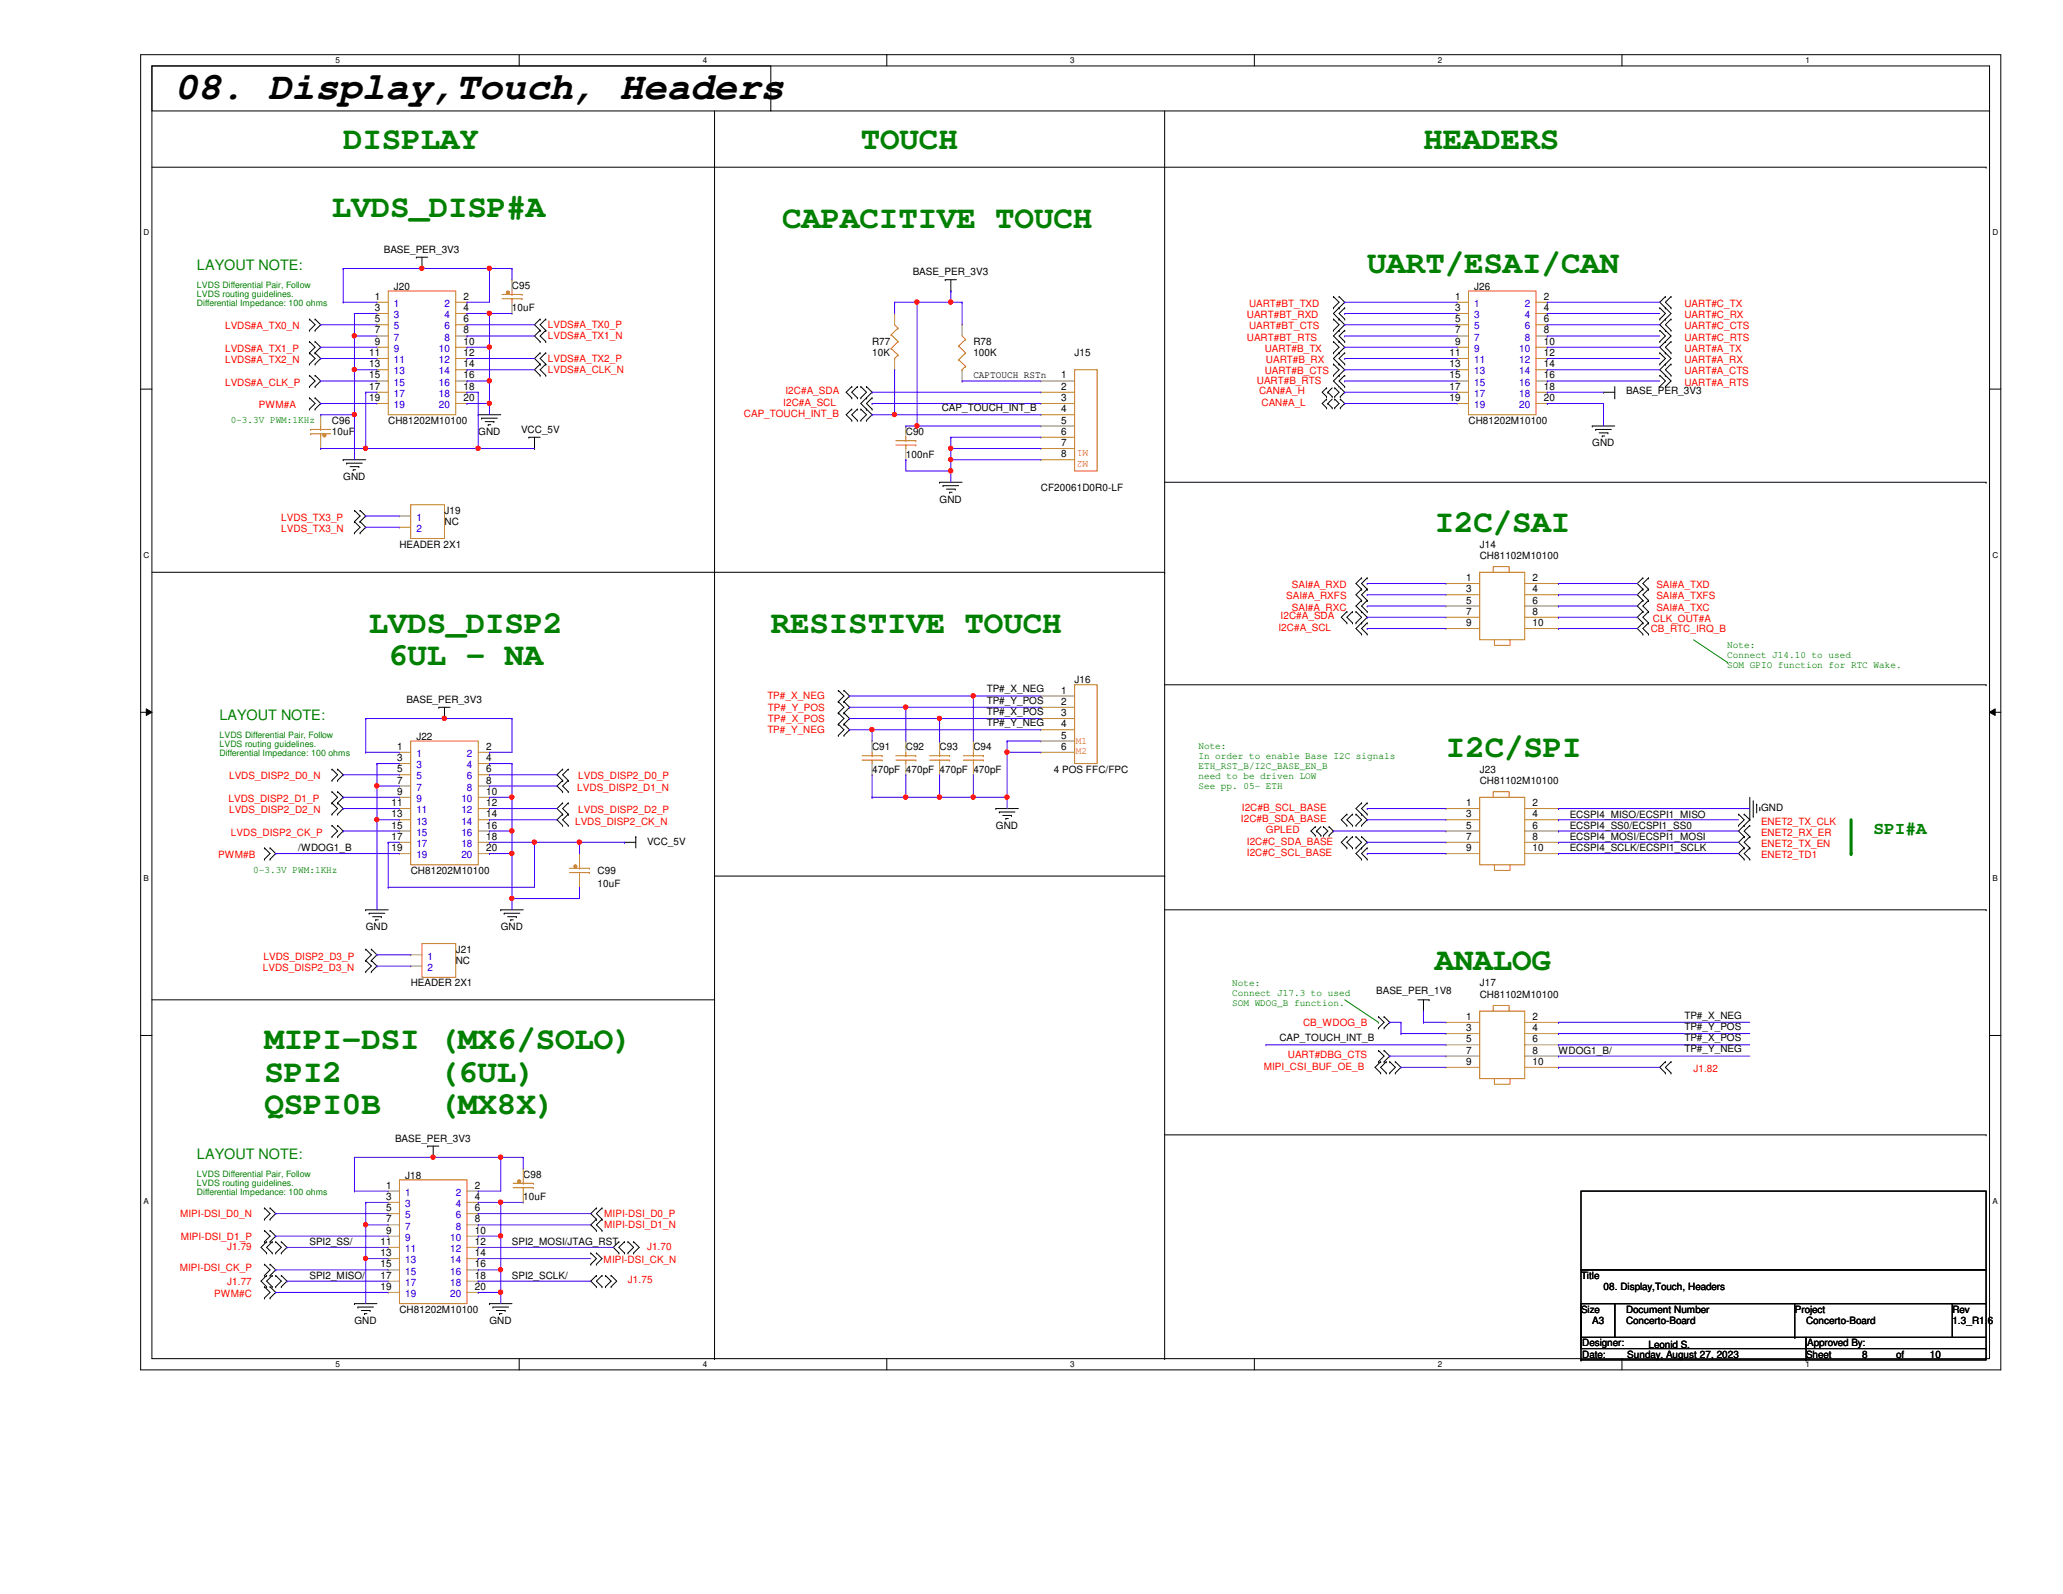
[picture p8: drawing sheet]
<svg xmlns="http://www.w3.org/2000/svg" width="279mm" height="216mm" viewBox="0 0 279 216" stroke-linecap="round" stroke-linejoin="round" font-family="sans-serif">
<defs><g id="words">
<text font-size="5.3" x="23.6" y="13.5">08. Display,Touch, Headers</text>
<g font-size="4.4" fill="#008000">
<text x="46.5" y="20.2">DISPLAY</text>
<text x="116.6" y="20.2">TOUCH</text>
<text x="192.8" y="20.2">HEADERS</text>
<text x="45" y="29.3">LVDS_DISP#A</text>
<text x="105.9" y="30.9">CAPACITIVE TOUCH</text>
<text x="185.2" y="37">UART/ESAI/CAN</text>
<text x="194.3" y="72">I2C/SAI</text>
<text x="50" y="85.7">LVDS_DISP2</text>
<text x="104.4" y="85.7">RESISTIVE TOUCH</text>
<text x="52.6" y="90.1">6UL - NA</text>
<text x="195.8" y="102.5">I2C/SPI</text>
<text x="194.3" y="131.4">ANALOG</text>
<text x="35.8" y="142.1">MIPI-DSI (MX6/SOLO)</text>
<text x="35.8" y="146.5">SPI2</text>
<text x="59.4" y="146.5">(6UL)</text>
<text x="35.8" y="150.9">QSPI0B</text>
<text x="59.4" y="150.9">(MX8X)</text>
</g>
<text font-size="2.4" fill="#008000" x="253.7" y="113">SPI#A</text>
<g font-size="1.9" fill="#008000">
<text x="26.7" y="36.6">LAYOUT NOTE:</text>
<text x="29.7" y="97.6">LAYOUT NOTE:</text>
<text x="26.7" y="157">LAYOUT NOTE:</text>
</g>
<g font-size="1.4">
<text x="52" y="34.2">BASE_PER_3V3</text>
<text x="50.8" y="40.6">1</text>
<text x="53.3" y="39.3">J20</text>
<text x="62.8" y="40.6">2</text>
<text x="69.3" y="39.1">C95</text>
<text x="123.6" y="37.3">BASE_PER_3V3</text>
<text x="197.1" y="40.6">1</text>
<text x="199.6" y="39.3">J26</text>
<text x="209.1" y="40.6">2</text>
<text x="50.8" y="42.1">3</text>
<text x="50.8" y="43.6">5</text>
<text x="50.8" y="46.7">9</text>
<text x="50.8" y="45.2">7</text>
<text x="62.8" y="42.1">4</text>
<text x="62.8" y="43.6">6</text>
<text x="62.8" y="45.2">8</text>
<text x="62.8" y="46.7">10</text>
<text x="69.3" y="42.2">10uF</text>
<text x="118.1" y="46.7">R77</text>
<text x="131.8" y="46.7">R78</text>
<text x="197.1" y="42.1">3</text>
<text x="197.1" y="43.6">5</text>
<text x="197.1" y="46.7">9</text>
<text x="197.1" y="45.2">7</text>
<text x="209.1" y="42.1">4</text>
<text x="209.1" y="43.6">6</text>
<text x="209.1" y="45.2">8</text>
<text x="209.1" y="46.7">10</text>
<text x="50" y="48.2">11</text>
<text x="50" y="49.7">13</text>
<text x="50" y="51.3">15</text>
<text x="50" y="52.8">17</text>
<text x="62.8" y="48.2">12</text>
<text x="62.8" y="49.7">14</text>
<text x="62.8" y="51.3">16</text>
<text x="62.8" y="52.8">18</text>
<text x="118.1" y="48.3">10K</text>
<text x="131.8" y="51.2">CAPTOUCH RSTn</text>
<text x="131.8" y="48.3">100K</text>
<text x="143.7" y="51.3">1</text>
<text x="143.7" y="52.8">2</text>
<text x="145.5" y="48.3">J15</text>
<text x="196.3" y="48.2">11</text>
<text x="196.3" y="49.7">13</text>
<text x="196.3" y="51.3">15</text>
<text x="196.3" y="52.8">17</text>
<text x="209.1" y="48.2">12</text>
<text x="209.1" y="49.7">14</text>
<text x="209.1" y="51.3">16</text>
<text x="209.1" y="52.8">18</text>
<text x="220.2" y="53.4">BASE_PER_3V3</text>
<text x="45" y="57.4">C96</text>
<text x="45" y="58.9">10uF</text>
<text x="50" y="54.3">19</text>
<text x="52.6" y="57.4">CH81202M10100</text>
<text x="62.8" y="54.3">20</text>
<text x="64.8" y="58.9">GND</text>
<text x="70.6" y="58.6">VCC_5V</text>
<text x="122.7" y="58.9">C90</text>
<text x="127.6" y="55.7">CAP_TOUCH_INT_B</text>
<text x="143.7" y="54.3">3</text>
<text x="143.7" y="55.8">4</text>
<text x="143.7" y="57.4">5</text>
<text x="143.7" y="58.9">6</text>
<text x="196.3" y="54.3">19</text>
<text x="198.9" y="57.4">CH81202M10100</text>
<text x="209.1" y="54.3">20</text>
<text x="46.5" y="65">GND</text>
<text x="122.7" y="62">100nF</text>
<text x="143.7" y="60.4">7</text>
<text x="143.7" y="61.9">8</text>
<text x="215.6" y="60.5">GND</text>
<text x="60.2" y="69.6">J19</text>
<text x="60.2" y="71.1">NC</text>
<text x="127.3" y="68.1">GND</text>
<text x="141" y="66.5">CF20061D0R0-LF</text>
<text x="54.1" y="74.2">HEADER 2X1</text>
<text x="200.4" y="74.2">J14</text>
<text x="200.4" y="75.7">CH81102M10100</text>
<text x="198.6" y="83.3">7</text>
<text x="198.6" y="81.7">5</text>
<text x="198.6" y="80.2">3</text>
<text x="198.6" y="78.7">1</text>
<text x="207.6" y="83.3">8</text>
<text x="207.6" y="81.7">6</text>
<text x="207.6" y="80.2">4</text>
<text x="207.6" y="78.7">2</text>
<text x="198.6" y="84.8">9</text>
<text x="207.6" y="84.8">10</text>
<text x="55" y="95.2">BASE_PER_3V3</text>
<text x="133.6" y="93.8">TP#_X_NEG</text>
<text x="133.6" y="95.3">TP#_Y_POS</text>
<text x="143.7" y="93.9">1</text>
<text x="143.7" y="95.5">2</text>
<text x="145.5" y="92.5">J16</text>
<text x="53.8" y="101.6">1</text>
<text x="56.4" y="100.2">J22</text>
<text x="65.8" y="101.6">2</text>
<text x="118.1" y="101.6">C91</text>
<text x="122.7" y="101.6">C92</text>
<text x="127.3" y="101.6">C93</text>
<text x="131.8" y="101.6">C94</text>
<text x="133.6" y="96.8">TP#_X_POS</text>
<text x="133.6" y="98.3">TP#_Y_NEG</text>
<text x="143.7" y="97">3</text>
<text x="143.7" y="98.5">4</text>
<text x="143.7" y="100">5</text>
<text x="143.7" y="101.6">6</text>
<text x="53.8" y="103.1">3</text>
<text x="53.8" y="104.6">5</text>
<text x="53.8" y="107.7">9</text>
<text x="53.8" y="106.1">7</text>
<text x="65.8" y="103.1">4</text>
<text x="65.8" y="104.6">6</text>
<text x="65.8" y="106.1">8</text>
<text x="65.8" y="107.7">10</text>
<text x="118.1" y="104.6">470pF 470pF 470pF 470pF</text>
<text x="142.7" y="104.6">4 POS FFC/FPC</text>
<text x="200.4" y="104.6">J23</text>
<text x="200.4" y="106.2">CH81102M10100</text>
<text x="53" y="109.2">11</text>
<text x="53" y="110.7">13</text>
<text x="53" y="112.2">15</text>
<text x="53" y="113.7">17</text>
<text x="65.8" y="109.2">12</text>
<text x="65.8" y="110.7">14</text>
<text x="65.8" y="112.2">16</text>
<text x="65.8" y="113.7">18</text>
<text x="134.9" y="112.3">GND</text>
<text x="198.6" y="113.7">7</text>
<text x="198.6" y="112.2">5</text>
<text x="198.6" y="110.7">3</text>
<text x="198.6" y="109.2">1</text>
<text x="207.6" y="113.7">8</text>
<text x="207.6" y="112.2">6</text>
<text x="207.6" y="110.7">4</text>
<text x="207.6" y="109.2">2</text>
<text x="212.6" y="110.7">ECSPI4_MISO/ECSPI1_MISO</text>
<text x="212.6" y="113.8">ECSPI4_MOSI/ECSPI1_MOSI</text>
<text x="212.6" y="112.3">ECSPI4_SS0/ECSPI1_SS0</text>
<text x="238.5" y="109.8">GND</text>
<text x="40.4" y="115.3">/WDOG1_B</text>
<text x="53" y="115.3">19</text>
<text x="55.6" y="118.4">CH81202M10100</text>
<text x="65.8" y="115.3">20</text>
<text x="80.9" y="118.4">C99</text>
<text x="87.6" y="114.4">VCC_5V</text>
<text x="198.6" y="115.3">9</text>
<text x="207.6" y="115.3">10</text>
<text x="212.6" y="115.3">ECSPI4_SCLK/ECSPI1_SCLK</text>
<text x="49.5" y="126">GND</text>
<text x="67.8" y="126">GND</text>
<text x="80.9" y="120.2">10uF</text>
<text x="61.7" y="129">J21</text>
<text x="61.7" y="130.6">NC</text>
<text x="55.6" y="133.6">HEADER 2X1</text>
<text x="186.4" y="134.7">BASE_PER_1V8</text>
<text x="200.4" y="133.6">J17</text>
<text x="200.4" y="135.1">CH81102M10100</text>
<text x="228.1" y="138">TP#_X_NEG</text>
<text x="173.3" y="141">CAP_TOUCH_INT_B</text>
<text x="198.6" y="142.7">7</text>
<text x="198.6" y="141.2">5</text>
<text x="198.6" y="139.7">3</text>
<text x="198.6" y="138.1">1</text>
<text x="207.6" y="142.7">8</text>
<text x="207.6" y="141.2">6</text>
<text x="207.6" y="139.7">4</text>
<text x="207.6" y="138.1">2</text>
<text x="211.1" y="142.7">WDOG1_B/</text>
<text x="228.1" y="139.5">TP#_Y_POS</text>
<text x="228.1" y="141">TP#_X_POS</text>
<text x="228.1" y="142.5">TP#_Y_NEG</text>
<text x="198.6" y="144.2">9</text>
<text x="207.6" y="144.2">10</text>
<text x="53.5" y="154.6">BASE_PER_3V3</text>
<text x="52.3" y="161">1</text>
<text x="54.9" y="159.7">J18</text>
<text x="64.3" y="161">2</text>
<text x="70.9" y="159.5">C98</text>
<text x="52.3" y="162.5">3</text>
<text x="52.3" y="164">5</text>
<text x="52.3" y="167.1">9</text>
<text x="52.3" y="165.6">7</text>
<text x="64.3" y="162.5">4</text>
<text x="64.3" y="164">6</text>
<text x="64.3" y="165.6">8</text>
<text x="64.3" y="167.1">10</text>
<text x="70.9" y="162.6">10uF</text>
<text x="41.9" y="173.2">SPI2_MISO/</text>
<text x="41.9" y="168.7">SPI2_SS/</text>
<text x="51.5" y="168.6">11</text>
<text x="51.5" y="170.1">13</text>
<text x="51.5" y="171.7">15</text>
<text x="51.5" y="173.2">17</text>
<text x="64.3" y="168.6">12</text>
<text x="64.3" y="170.1">14</text>
<text x="64.3" y="171.7">16</text>
<text x="64.3" y="173.2">18</text>
<text x="69.3" y="173.2">SPI2_SCLK/</text>
<text x="69.3" y="168.7">SPI2_MOSI/JTAG_RST</text>
<text x="214.1" y="173.2">Title</text>
<text x="48" y="179.3">GND</text>
<text x="51.5" y="174.7">19</text>
<text x="54.1" y="177.8">CH81202M10100</text>
<text x="64.3" y="174.7">20</text>
<text x="66.3" y="179.3">GND</text>
<text x="214.1" y="177.8">Size</text>
<text x="215.6" y="179.3">A3</text>
<text x="217.2" y="174.8">08. Display,Touch, Headers</text>
<text x="220.2" y="177.8">Document Number</text>
<text x="220.2" y="179.3">Concerto-Board</text>
<text x="243.1" y="177.8">Project</text>
<text x="244.6" y="179.3">Concerto-Board</text>
<text x="264.4" y="177.8">Rev</text>
<text x="264.4" y="179.3">1.3_R1.6</text>
<text x="214.3" y="183.9">Date:</text>
<text x="214.3" y="182.4">Designer:</text>
<text x="220.4" y="183.9">Sunday, August 27, 2023</text>
<text x="223.3" y="182.5">Leonid S.</text>
<text x="244.6" y="183.9">Sheet</text>
<text x="244.8" y="182.4">Approved By:</text>
<text x="252.2" y="183.9">8</text>
<text x="256.8" y="183.9">of</text>
<text x="261.4" y="183.9">10</text>
</g>
<g font-size="1.4" fill="#00c">
<text x="53.3" y="41.6">1</text>
<text x="60.2" y="41.6">2</text>
<text x="199.6" y="41.6">1</text>
<text x="206.5" y="41.6">2</text>
<text x="53.3" y="43.1">3</text>
<text x="53.3" y="44.6">5</text>
<text x="53.3" y="47.7">9</text>
<text x="53.3" y="46.1">7</text>
<text x="59.4" y="47.7">10</text>
<text x="60.2" y="43.1">4</text>
<text x="60.2" y="44.6">6</text>
<text x="60.2" y="46.1">8</text>
<text x="199.6" y="43.1">3</text>
<text x="199.6" y="44.6">5</text>
<text x="199.6" y="47.7">9</text>
<text x="199.6" y="46.1">7</text>
<text x="205.7" y="47.7">10</text>
<text x="206.5" y="43.1">4</text>
<text x="206.5" y="44.6">6</text>
<text x="206.5" y="46.1">8</text>
<text x="53.3" y="49.2">11</text>
<text x="53.3" y="50.7">13</text>
<text x="53.3" y="52.2">15</text>
<text x="53.3" y="53.8">17</text>
<text x="59.4" y="49.2">12</text>
<text x="59.4" y="50.7">14</text>
<text x="59.4" y="52.2">16</text>
<text x="59.4" y="53.8">18</text>
<text x="199.6" y="49.2">11</text>
<text x="199.6" y="50.7">13</text>
<text x="199.6" y="52.2">15</text>
<text x="199.6" y="53.8">17</text>
<text x="205.7" y="49.2">12</text>
<text x="205.7" y="50.7">14</text>
<text x="205.7" y="52.2">16</text>
<text x="205.7" y="53.8">18</text>
<text x="53.3" y="55.3">19</text>
<text x="59.4" y="55.3">20</text>
<text x="199.6" y="55.3">19</text>
<text x="205.7" y="55.3">20</text>
<text x="56.4" y="70.5">1</text>
<text x="56.4" y="72.1">2</text>
<text x="56.4" y="102.5">1</text>
<text x="56.4" y="104.1">3</text>
<text x="56.4" y="105.6">5</text>
<text x="56.4" y="107.1">7</text>
<text x="63.2" y="102.5">2</text>
<text x="63.2" y="104.1">4</text>
<text x="63.2" y="105.6">6</text>
<text x="63.2" y="107.1">8</text>
<text x="56.4" y="108.6">9</text>
<text x="56.4" y="110.2">11</text>
<text x="56.4" y="111.7">13</text>
<text x="56.4" y="113.2">15</text>
<text x="62.5" y="108.6">10</text>
<text x="62.5" y="110.2">12</text>
<text x="62.5" y="111.7">14</text>
<text x="62.5" y="113.2">16</text>
<text x="56.4" y="114.7">17</text>
<text x="56.4" y="116.2">19</text>
<text x="62.5" y="114.7">18</text>
<text x="62.5" y="116.2">20</text>
<text x="57.9" y="130">1</text>
<text x="57.9" y="131.5">2</text>
<text x="54.9" y="162">1</text>
<text x="61.7" y="162">2</text>
<text x="54.9" y="163.5">3</text>
<text x="54.9" y="165">5</text>
<text x="54.9" y="166.5">7</text>
<text x="61.7" y="163.5">4</text>
<text x="61.7" y="165">6</text>
<text x="61.7" y="166.5">8</text>
<text x="54.9" y="168.1">9</text>
<text x="54.9" y="169.6">11</text>
<text x="54.9" y="171.1">13</text>
<text x="54.9" y="172.6">15</text>
<text x="61" y="168.1">10</text>
<text x="61" y="169.6">12</text>
<text x="61" y="171.1">14</text>
<text x="61" y="172.6">16</text>
<text x="54.9" y="174.2">17</text>
<text x="54.9" y="175.7">19</text>
<text x="61" y="174.2">18</text>
<text x="61" y="175.7">20</text>
</g>
<g font-size="1.4" fill="#f00">
<text x="169.2" y="41.6">UART#BT_TXD</text>
<text x="228.1" y="41.6">UART#C_TX</text>
<text x="30.5" y="47.7">LVDS#A_TX1_P</text>
<text x="30.5" y="44.6">LVDS#A_TX0_N</text>
<text x="74.2" y="46">LVDS#A_TX1_N</text>
<text x="74.2" y="44.4">LVDS#A_TX0_P</text>
<text x="168.9" y="43.1">UART#BT_RXD</text>
<text x="168.9" y="46.1">UART#BT_RTS</text>
<text x="169.2" y="44.6">UART#BT_CTS</text>
<text x="171.3" y="47.7">UART#B_TX</text>
<text x="228.1" y="43.1">UART#C_RX</text>
<text x="228.1" y="44.6">UART#C_CTS</text>
<text x="228.1" y="46.1">UART#C_RTS</text>
<text x="228.1" y="47.7">UART#A_TX</text>
<text x="30.5" y="52.2">LVDS#A_CLK_P</text>
<text x="30.5" y="49.2">LVDS#A_TX2_N</text>
<text x="74.2" y="49">LVDS#A_TX2_P</text>
<text x="74.2" y="50.5">LVDS#A_CLK_N</text>
<text x="106.4" y="53.4">I2C#A_SDA</text>
<text x="170.2" y="52.1">UART#B_RTS</text>
<text x="170.5" y="53.4">CAN#A_H</text>
<text x="171.3" y="50.7">UART#B_CTS</text>
<text x="171.4" y="49.2">UART#B_RX</text>
<text x="228.1" y="50.7">UART#A_CTS</text>
<text x="228.1" y="52.2">UART#A_RTS</text>
<text x="228.1" y="49.2">UART#A_RX</text>
<text x="35.1" y="55.3">PWM#A</text>
<text x="100.8" y="56.5">CAP_TOUCH_INT_B</text>
<text x="106.1" y="54.9">I2C#A_SCL</text>
<text x="170.9" y="54.9">CAN#A_L</text>
<text x="38.1" y="70.5">LVDS_TX3_P</text>
<text x="38.1" y="72.1">LVDS_TX3_N</text>
<text x="173.4" y="83.9">I2C#A_SDA</text>
<text x="174.2" y="81.2">SAI#A_RXFS</text>
<text x="175" y="79.7">SAI#A_RXD</text>
<text x="175" y="82.7">SAI#A_RXC</text>
<text x="224.3" y="82.7">SAI#A_TXC</text>
<text x="224.3" y="81.2">SAI#A_TXFS</text>
<text x="224.3" y="79.7">SAI#A_TXD</text>
<text x="173.1" y="85.4">I2C#A_SCL</text>
<text x="223.6" y="85.6">CB_RTC_IRQ_B</text>
<text x="223.9" y="84.2">CLK_OUT#A</text>
<text x="103.9" y="94.7">TP#_X_NEG</text>
<text x="103.9" y="99.3">TP#_Y_NEG</text>
<text x="104" y="97.8">TP#_X_POS</text>
<text x="104" y="96.3">TP#_Y_POS</text>
<text x="31" y="105.6">LVDS_DISP2_D0_N</text>
<text x="78.2" y="107.1">LVDS_DISP2_D1_N</text>
<text x="78.3" y="105.6">LVDS_DISP2_D0_P</text>
<text x="30.9" y="108.6">LVDS_DISP2_D1_P</text>
<text x="31" y="110.2">LVDS_DISP2_D2_N</text>
<text x="31.3" y="113.2">LVDS_DISP2_CK_P</text>
<text x="77.9" y="111.7">LVDS_DISP2_CK_N</text>
<text x="78.3" y="110.2">LVDS_DISP2_D2_P</text>
<text x="168.1" y="111.3">I2C#B_SDA_BASE</text>
<text x="168.2" y="109.8">I2C#B_SCL_BASE</text>
<text x="171.4" y="112.9">GPLED</text>
<text x="238.5" y="111.7">ENET2_TX_CLK</text>
<text x="238.5" y="113.2">ENET2_RX_ER</text>
<text x="29.5" y="116.2">PWM#B</text>
<text x="168.9" y="114.4">I2C#C_SDA_BASE</text>
<text x="168.9" y="115.9">I2C#C_SCL_BASE</text>
<text x="238.5" y="116.2">ENET2_TD1</text>
<text x="238.5" y="114.7">ENET2_TX_EN</text>
<text x="35.6" y="131.5">LVDS_DISP2_D3_N</text>
<text x="35.7" y="130">LVDS_DISP2_D3_P</text>
<text x="174.4" y="143.3">UART#DBG_CTS</text>
<text x="176.5" y="138.9">CB_WDOG_B</text>
<text x="171.2" y="144.9">MIPI_CSI_BUF_OE_B</text>
<text x="229.4" y="145.2">J1.82</text>
<text x="24.4" y="164.8">MIPI-DSI_D0_N</text>
<text x="24.5" y="167.9">MIPI-DSI_D1_P</text>
<text x="81.8" y="164.8">MIPI-DSI_D0_P</text>
<text x="81.8" y="166.4">MIPI-DSI_D1_N</text>
<text x="24.3" y="172.2">MIPI-DSI_CK_P</text>
<text x="30.8" y="174">J1.77</text>
<text x="30.8" y="169.2">J1.79</text>
<text x="81.7" y="171.1">MIPI-DSI_CK_N</text>
<text x="85" y="173.8">J1.75</text>
<text x="87.6" y="169.2">J1.70</text>
<text x="29" y="175.7">PWM#C</text>
</g>
<g font-size="1.4" fill="#008000">
<text x="31.2" y="57.3">0-3.3V PWM:1KHz</text>
<text x="233.9" y="87.8">Note:</text>
<text x="233.9" y="89.2">Connect J14.10 to used</text>
<text x="233.9" y="90.5">SOM GPIO function for RTC Wake.</text>
<text x="162.3" y="101.5">Note:</text>
<text x="162.3" y="102.9">In order to enable Base I2C signals</text>
<text x="162.3" y="104.2">ETH_RST_B/I2C_BASE_EN_B</text>
<text x="162.3" y="105.6">need to be driven LOW</text>
<text x="162.3" y="106.9">See pp. 05- ETH</text>
<text x="34.3" y="118.3">0-3.3V PWM:1KHz</text>
<text x="166.9" y="133.5">Note:</text>
<text x="166.9" y="134.9">Connect J17.3 to used</text>
<text x="166.9" y="136.2">SOM WDOG_B function.</text>
</g>
<g font-size="1.4" fill="#cc8006">
<text x="147.4" y="61" transform="rotate(180 147.4 61)">M1</text>
<text x="147.4" y="62.5" transform="rotate(180 147.4 62.5)">M2</text>
<text x="145.7" y="100.8">M1</text>
<text x="145.7" y="102.1">M2</text>
</g>
<g font-size="1.2" fill="#008000">
<text x="26.7" y="39">LVDS Differential Pair, Follow</text>
<text x="26.7" y="40.2">LVDS routing guidelines.</text>
<text x="26.7" y="41.4">Differential Impedance: 100 ohms</text>
<text x="29.7" y="99.9">LVDS Differential Pair, Follow</text>
<text x="29.7" y="101.2">LVDS routing guidelines.</text>
<text x="29.7" y="102.4">Differential Impedance: 100 ohms</text>
<text x="26.7" y="159.4">LVDS Differential Pair, Follow</text>
<text x="26.7" y="160.6">LVDS routing guidelines.</text>
<text x="26.7" y="161.8">Differential Impedance: 100 ohms</text>
</g>
<g font-size="1.1">
<text x="45.4" y="8.6">5</text>
<text x="95.2" y="8.6">4</text>
<text x="144.9" y="8.6">3</text>
<text x="194.7" y="8.6">2</text>
<text x="244.5" y="8.6">1</text>
<text x="19.4" y="31.8">D</text>
<text x="269.8" y="31.8">D</text>
<text x="19.4" y="75.6">C</text>
<text x="269.8" y="75.6">C</text>
<text x="19.4" y="119.3">B</text>
<text x="269.8" y="119.3">B</text>
<text x="19.4" y="163.1">A</text>
<text x="269.8" y="163.1">A</text>
<text x="45.4" y="185.2">5</text>
<text x="95.2" y="185.2">4</text>
<text x="144.9" y="185.2">3</text>
<text x="194.7" y="185.2">2</text>
<text x="244.5" y="185.2">1</text>
</g>
</g></defs>
<path d="M19.1 7.4h251.9v178.1h-251.9zM20.6 8.9h248.9v175.1h-248.9z" fill="none" stroke="#000" stroke-width=".14"/>
<g fill="#fff">
<path d="M45.4 7.6h.6v1.2h-.6z"/>
<path d="M45.4 184.2h.6v1.2h-.6z"/>
</g>
<path d="M70.3 7.4v1.5M70.3 184v1.5" fill="none" stroke="#000" stroke-width=".14"/>
<g fill="#fff">
<path d="M95.2 7.6h.6v1.2h-.6z"/>
<path d="M95.2 184.2h.6v1.2h-.6z"/>
</g>
<path d="M120.1 7.4v1.5M120.1 184v1.5" fill="none" stroke="#000" stroke-width=".14"/>
<g fill="#fff">
<path d="M144.9 7.6h.6v1.2h-.6z"/>
<path d="M144.9 184.2h.6v1.2h-.6z"/>
</g>
<path d="M169.9 7.4v1.5M169.9 184v1.5" fill="none" stroke="#000" stroke-width=".14"/>
<g fill="#fff">
<path d="M194.7 7.6h.6v1.2h-.6z"/>
<path d="M194.7 184.2h.6v1.2h-.6z"/>
</g>
<path d="M219.7 7.4v1.5M219.7 184v1.5" fill="none" stroke="#000" stroke-width=".14"/>
<g fill="#fff">
<path d="M244.5 7.6h.6v1.2h-.6z"/>
<path d="M244.5 184.2h.6v1.2h-.6z"/>
<path d="M19.4 30.8h.8v1.2h-.8z"/>
<path d="M269.8 30.8h.8v1.2h-.8z"/>
<path d="M19.4 74.6h.8v1.2h-.8z"/>
<path d="M269.8 74.6h.8v1.2h-.8z"/>
</g>
<path d="M19.1 52.7h1.5M269.5 52.7h1.5" fill="none" stroke="#000" stroke-width=".14"/>
<g fill="#fff">
<path d="M19.4 118.4h.8v1.1h-.8z"/>
<path d="M269.8 118.4h.8v1.1h-.8z"/>
</g>
<path d="M19.1 96.5h1.5M19.8 96l.8 .5-.8 .4zM269.5 96.5l.7-.5v.9zM269.5 96.5h1.5" fill="none" stroke="#000" stroke-width=".14"/>
<path d="M19.8 96l.8 .5-.8 .4zM269.5 96.5l.7-.5v.9z" fill="#000"/>
<g fill="#fff">
<path d="M19.4 162.1h.8v1.2h-.8z"/>
<path d="M269.8 162.1h.8v1.2h-.8z"/>
</g>
<path d="M20.6 8.9h83.8v6.1h-83.8zM19.1 140.2h1.5M269.5 140.2h1.5" fill="none" stroke="#000" stroke-width=".14"/>
<path d="M250.7 111v4.6" fill="none" stroke="#008000" stroke-width=".42"/>
<circle cx="250.7" cy="115.6" r=".21" fill="#008000"/>
<path d="M229.4 86.7l4.5 3M233.9 89.7h.1M182.1 135.4l4.6 3.1M186.7 138.5h.1" fill="none" stroke="#008000" stroke-width=".14"/>
<g fill="none" stroke="#000" stroke-width=".14">
<path d="M96.8 15v169M104.4 15h165.1M157.7 15v169M269.5 15h.1M20.6 22.6h248.4M56.4 34.8h.1M56.4 34.8h1.5M57.2 36.4h.1M57.2 34.8v1.6M128 37.9h.1M128 37.9h1.5M128.8 39.4h.1"/>
<path d="M128.8 37.9v1.5M269 22.6h.1M41.9 53.9h.1M41.9 55.4h.1M41.9 50.8h.1M41.9 52.4h.1M41.9 46.3h.1M41.9 47.8h.1M41.9 49.3h.1M41.9 43.2h.1M41.9 44.7h.1M41.9 53.9l.8 .8-.8 .7"/>
<path d="M41.9 50.8l.8 .8-.8 .8M41.9 46.3l.8 .7-.8 .8M41.9 47.8l.8 .8-.8 .7M41.9 43.2l.8 .8-.8 .7M42.7 53.9h.1M42.7 55.4h.1M42.7 50.8h.1M42.7 52.4h.1M42.7 46.3h.1M42.7 47.8h.1M42.7 49.3h.1M42.7 43.2h.1"/>
<path d="M42.7 44.7h.1M42.7 53.9l.7 .8-.7 .7M42.7 50.8l.7 .8-.7 .8M42.7 46.3l.7 .7-.7 .8M42.7 47.8l.7 .8-.7 .7M42.7 43.2l.7 .8-.7 .7M64.8 56.2h.1M64.8 56.2h3M65.2 56.6h.1M65.2 56.6h2.2M65.7 57.1h1.2M66.1 57.5h.1"/>
<path d="M66.1 57.5h.4M66.9 57.1h.1M71.6 59.2h.1M71.6 59.2h1.6M72.4 59.2v1.5M73.2 47.8h.1M73.2 49.3h.1M73.2 50.8h.1M73.2 44.7h.1M73.2 46.3h.1M73.2 43.2h.1M73.2 47.8l-.8 .8 .8 .7"/>
<path d="M73.2 49.3l-.8 .8 .8 .7M73.2 44.7l-.8 .8 .8 .8M73.2 43.2l-.8 .8 .8 .7M73.9 49.3h.1M73.9 47.8h.1M73.9 50.8h.1M73.9 46.3h.1M73.9 44.7h.1M73.9 43.2h.1M73.9 47.8l-.7 .8 .7 .7M73.9 49.3l-.7 .8 .7 .7M73.9 44.7l-.7 .8 .7 .8"/>
<path d="M73.9 43.2l-.7 .8 .7 .7M115.4 52.4h.1M115.4 53.9h.1M115.4 55.4h.1M115.4 56.9h.1M115.4 52.4l-.8 .7 .8 .8M115.4 55.4l-.8 .8 .8 .7M116.1 53.9h.1M116.1 52.4h.1M116.1 56.9h.1M116.1 55.4h.1M116.1 52.4l-.7 .7 .7 .8"/>
<path d="M116.1 55.4l-.7 .8 .7 .7M116.6 53.9h.1M116.6 52.4h.1M116.6 56.9h.1M116.6 55.4h.1M116.6 52.4l.7 .7-.7 .8M116.6 55.4l.7 .8-.7 .7M117.3 52.4h.1M117.3 53.9h.1M117.3 55.4h.1M117.3 56.9h.1M117.3 52.4l.8 .7-1.5 1.6 1.5 1.5-.8 .7"/>
<path d="M118.1 55.4h.1M118.1 53.9h.1M118.1 53.9l-.8 .8 .8 .7M179.7 54.1h.1M179.7 55.2h.1M179.7 52.5h.1M179.7 53.7h.1M179.7 52.5l-.6 .6 .6 .6M179.7 54.1l-.6 .6 .6 .5M179.8 54.7h.1M179.8 53.1h.1M179.8 53.1l.6 .6"/>
<path d="M179.8 54.7l.6 .5M180.4 55.2h.1M180.4 53.7h.1M180.4 52.5l-.6 .6M180.4 54.1l-.6 .6M180.6 40.2h.1M180.6 41.7h.1M180.6 43.2h.1M180.6 44.7h.1M180.6 49.3h.1M180.6 50.8h.1M180.6 46.3h.1"/>
<path d="M180.6 47.8h.1M180.6 40.2l.8 .7-.8 .8M180.6 43.2l.8 .8-.8 .7M180.6 49.3l.8 .8-.8 .7M180.6 46.3l.8 .7-.8 .8M180.8 55.2h.1M180.8 54.1h.1M180.8 53.7h.1M180.8 52.5h.1M180.8 54.1l.6 .6-.6 .5M180.8 52.5l.6 .6-.6 .6M181.4 40.2h.1"/>
<path d="M181.4 41.7h.1M181.4 43.2h.1M181.4 44.7h.1M181.4 46.3h.1M181.4 49.3h.1M181.4 50.8h.1M181.4 47.8h.1M181.4 52.4h.1M181.4 40.2l.7 .7-1.5 1.6 1.5 1.5-1.5 1.5 .8 .8M181.4 46.3l.7 .7-1.5 1.6 1.5 1.5-1.5 1.5 .8 .8M181.5 55.2h.1M181.5 54.1h.1"/>
<path d="M181.5 53.7h.1M181.5 52.5h.1M181.5 52.5l.6 .6-.6 .6M181.5 54.1l.6 .6-.6 .5M182.1 41.7h.1M182.1 43.2h.1M182.1 44.7h.1M182.1 46.3h.1M182.1 50.8h.1M182.1 52.4h.1M182.1 47.8h.1M182.1 49.3h.1"/>
<path d="M182.1 41.7l-.7 .8 .7 .7M182.1 44.7l-.7 .8 .7 .8M182.1 50.8l-.7 .8 .7 .8M182.1 47.8l-.7 .8 .7 .7M215.6 57.7h.1M215.6 57.7h3.1M216.1 58.2h.1M216.1 58.2h2.1M216.6 58.6h1.2M217 59.1h.1M217 59.1h.3M217.2 53.1h.1"/>
<path d="M217.2 53.1h1.5M217.8 58.6h.1M218.7 53.9h.1M218.7 52.4v1.5M224.8 41.7h.1M224.8 43.2h.1M224.8 44.7h.1M224.8 46.3h.1M224.8 50.8h.1M224.8 52.4h.1M224.8 47.8h.1M224.8 49.3h.1"/>
<path d="M224.8 41.7l.8 .8-.8 .7M224.8 44.7l.8 .8-.8 .8M224.8 50.8l.8 .8-.8 .8M224.8 47.8l.8 .8-.8 .7M225.6 40.2h.1M225.6 41.7h.1M225.6 43.2h.1M225.6 44.7h.1M225.6 46.3h.1M225.6 49.3h.1M225.6 50.8h.1M225.6 47.8h.1"/>
<path d="M225.6 52.4h.1M225.6 40.2l-.8 .7 1.5 1.6-1.5 1.5 1.5 1.5-1.5 1.5 1.5 1.6-1.5 1.5 1.5 1.5-.7 .8M226.3 40.2h.1M226.3 41.7h.1M226.3 43.2h.1M226.3 44.7h.1M226.3 49.3h.1M226.3 50.8h.1M226.3 46.3h.1M226.3 47.8h.1M226.3 40.2l-.7 .7 .7 .8M226.3 43.2l-.7 .8 .7 .7"/>
<path d="M226.3 49.3l-.7 .8 .7 .7M226.3 46.3l-.7 .7 .7 .8M20.6 77.5h137.1M46.5 62.3h.1M46.5 62.3h3M46.9 62.7h.1M46.9 62.7h2.2M47.4 63.2h1.2M47.8 63.6h.1M47.8 63.6h.4M48 70.7h.1M48 72.2h.1"/>
<path d="M48 69.1h.1M48 69.1l.8 .8-.8 .8M48 70.7l.8 .7-.8 .8M48.6 63.2h.1M48.8 70.7h.1M48.8 72.2h.1M48.8 69.1h.1M48.8 70.7l.7 .7-.7 .8M48.8 69.1l.7 .8-.7 .8M72.4 60.7h.1M127.3 65.3h.1M127.3 65.3h3"/>
<path d="M127.7 65.8h.1M127.7 65.8h2.1M128.2 66.3h1.2M128.6 66.7h.1M128.6 66.7h.3M129.4 66.3h.1M157.7 77.5h.1M157.7 65.3h111.3M184.4 78.3h.1M184.4 79.8h.1M184.4 78.3l-.8 .7 .8 .8M184.4 79.8l-.8 .8 .8 .7"/>
<path d="M185.2 78.3h.1M185.2 79.8h.1M185.2 78.3l-.8 .7 .8 .8M185.2 79.8l-.8 .8 .8 .7M222.5 79.8h.1M222.5 78.3h.1M222.5 79.8l-.8 .8 .8 .7M222.5 78.3l-.8 .7 .8 .8M223.3 79.8h.1M223.3 78.3h.1M223.3 79.8l-.8 .8 .8 .7M223.3 78.3l-.8 .7 .8 .8"/>
<path d="M269 65.3h.1M59.4 95.8h.1M59.4 95.8h1.6M60.2 97.3h.1M60.2 95.8v1.5M113.5 95h.1M113.5 93.5h.1M113.5 98.1h.1M113.5 96.6h.1M113.5 99.6h.1M113.5 93.5l.8 .8-.8 .7M113.5 96.6l.8 .7-.8 .8"/>
<path d="M113.5 95l.8 .8-.8 .8M113.5 98.1l.8 .7-.8 .8M114.3 93.5h.1M114.3 95h.1M114.3 96.6h.1M114.3 98.1h.1M114.3 99.6h.1M114.3 93.5l.8 .8-.8 .7M114.3 96.6l.8 .7-.8 .8M114.3 95l.8 .8-.8 .8M114.3 98.1l.8 .7-.8 .8M157.7 92.8h111.3"/>
<path d="M182.4 82.8h.1M182.4 84.4h.1M182.4 82.8l-.7 .8 .7 .8M183.2 84.4h.1M183.2 82.8h.1M183.2 82.8l-.8 .8 .8 .8M183.6 84.4h.1M183.6 82.8h.1M183.6 82.8l.8 .8-.8 .8M184.4 82.8h.1M184.4 84.4h.1M184.4 85.9h.1"/>
<path d="M184.4 81.3h.1M184.4 81.3l-.8 .8 1.6 1.5-1.6 1.5 .8 .8M185.2 85.9h.1M185.2 84.4h.1M185.2 81.3h.1M185.2 82.8h.1M185.2 81.3l-.8 .8 .8 .7M185.2 84.4l-.8 .7 .8 .8M222.5 82.8h.1M222.5 84.4h.1M222.5 81.3h.1M222.5 85.9h.1"/>
<path d="M222.5 82.8l-.8 .8 .8 .8M222.5 81.3l-.8 .8 .8 .7M222.5 84.4l-.8 .7 .8 .8M223.3 82.8h.1M223.3 84.4h.1M223.3 81.3h.1M223.3 85.9h.1M223.3 82.8l-.8 .8 .8 .8M223.3 81.3l-.8 .8 .8 .7M223.3 84.4l-.8 .7 .8 .8M269 92.8h.1M35.8 114.8h.1"/>
<path d="M35.8 116.4h.1M35.8 114.8l.8 .8-.8 .8M36.6 114.8h.1M36.6 116.4h.1M36.6 114.8l.7 .8-.7 .8M45 104.2h.1M45 105.7h.1M45 107.2h.1M45 108.8h.1M45 111.8h.1M45 113.3h.1M45 110.3h.1"/>
<path d="M45 104.2l.7 .7-.7 .8M45 107.2l.7 .8-.7 .8M45 111.8l.7 .8-.7 .7M45 108.8l.7 .7-.7 .8M45.7 104.2h.1M45.7 105.7h.1M45.7 107.2h.1M45.7 108.8h.1M45.7 111.8h.1M45.7 113.3h.1M45.7 110.3h.1M45.7 104.2l.8 .7-.8 .8"/>
<path d="M45.7 107.2l.8 .8-.8 .8M45.7 111.8l.8 .8-.8 .7M45.7 108.8l.8 .7-.8 .8M76.2 104.2h.1M76.2 105.7h.1M76.2 107.2h.1M76.2 110.3h.1M76.2 111.8h.1M76.2 108.8h.1M76.2 104.2l-.8 .7 .8 .8M76.2 105.7l-.8 .8 .8 .7M76.2 110.3l-.8 .7 .8 .8"/>
<path d="M76.2 108.8l-.8 .7 .8 .8M77 104.2h.1M77 105.7h.1M77 107.2h.1M77 110.3h.1M77 111.8h.1M77 108.8h.1M77 104.2l-.8 .7 .8 .8M77 105.7l-.8 .8 .8 .7M77 110.3l-.8 .7 .8 .8M77 108.8l-.8 .7 .8 .8M84.6 114.1h.1"/>
<path d="M84.6 114.1h1.5M86.1 113.3h.1M86.1 113.3v1.5M96.8 118.7h60.9M134.9 109.5h.1M134.9 109.5h3M135.3 110h.1M135.3 110h2.2M135.8 110.4h1.2M136.2 110.9h.1M136.2 110.9h.4M137 110.4h.1"/>
<path d="M157.7 118.7h.1M178.1 112h.1M178.1 113.2h.1M178.1 112l-.6 .6 .6 .6M178.3 112.6h.1M178.3 112.6l.6 .6M178.9 113.2h.1M178.9 112l-.6 .6M179.2 113.2h.1M179.2 112h.1M179.2 112l.6 .6-.6 .6M180 113.2h.1"/>
<path d="M180 112h.1M180 112l.6 .6-.6 .6M182.4 113.3h.1M182.4 114.8h.1M182.4 110.3h.1M182.4 111.8h.1M182.4 113.3l-.7 .8 .7 .7M182.4 110.3l-.7 .7 .7 .8M183.2 114.8h.1M183.2 113.3h.1M183.2 111.8h.1M183.2 110.3h.1"/>
<path d="M183.2 113.3l-.8 .8 .8 .7M183.2 110.3l-.8 .7 .8 .8M183.6 114.8h.1M183.6 113.3h.1M183.6 111.8h.1M183.6 110.3h.1M183.6 113.3l.8 .8-.8 .7M183.6 110.3l.8 .7-.8 .8M184.4 113.3h.1M184.4 114.8h.1M184.4 116.4h.1M184.4 110.3h.1"/>
<path d="M184.4 108.8h.1M184.4 111.8h.1M184.4 108.8l-.8 .7 1.6 1.5-.8 .8M184.4 113.3l.8 .8-1.6 1.5 .8 .8M185.2 116.4h.1M185.2 114.8h.1M185.2 110.3h.1M185.2 108.8h.1M185.2 114.8l-.8 .8 .8 .8M185.2 108.8l-.8 .7 .8 .8M235.5 110.3h.1M235.5 111.8h.1"/>
<path d="M235.5 110.3l.7 .7-.7 .8M236.2 110.3h.1M236.2 111.8h.1M236.2 114.8h.1M236.2 116.4h.1M236.2 113.3h.1M236.2 110.3l.8 .7M236.2 114.8l-.7 .8 .7 .8M236.2 113.3l-.7 .8 .7 .7M237 111h.1M237 114.8h.1M237 116.4h.1"/>
<path d="M237 113.3h.1M237 111.8h.1M237 108v3M237 111l-1.5 1.6 .7 .7M237 114.8l-.8 .8 .8 .8M237 113.3l-.8 .8 .8 .7M237 111.8l-.8 .8 .8 .7M237.4 110.6h.1M237.4 108.5v2.1M237.9 108.9h.1M237.9 108.9v1.2M238.3 109.7h.1"/>
<path d="M238.3 109.3v.4M20.6 135.4h76.2M49.5 123.2h.1M49.5 128.6h.1M49.5 130.1h.1M49.5 131.6h.1M49.5 123.2h3.1M49.5 130.1l.8 .8-.8 .7M49.5 128.6l.8 .7-.8 .8M50 123.7h.1M50 123.7h2.1M50.3 128.6h.1"/>
<path d="M50.3 130.1h.1M50.3 131.6h.1M50.3 128.6l.8 .7-.8 .8M50.3 130.1l.8 .8-.8 .7M50.5 124.2h1.1M50.9 124.6h.1M50.9 124.6h.3M51.6 124.2h.1M67.8 123.2h.1M67.8 123.2h3.1M68.3 123.7h.1M68.3 123.7h2.1"/>
<path d="M68.7 124.2h1.2M69.2 124.6h.1M69.2 124.6h.3M69.9 124.2h.1M96.8 135.4h.1M157.7 123.2h111.3M186.7 139.2h.1M186.7 137.7h.1M186.7 137.7l.8 .8-.8 .7M187.5 137.7h.1M187.5 139.2h.1M187.5 137.7l.7 .8-.7 .7"/>
<path d="M192 135.4h1.5M192.8 136.9h.1M192.8 135.4v1.5M193.5 135.4h.1M269 123.2h.1M57.9 155.2h.1M57.9 155.2h1.5M58.7 156.8h.1M58.7 155.2v1.6M157.7 153.7h111.3M186.7 142.3h.1M186.7 143.8h.1"/>
<path d="M186.7 142.3l.8 .7-.8 .8M187 143.8h.1M187 145.3h.1M187 143.8l-.8 .8 .8 .7M187.5 142.3h.1M187.5 143.8h.1M187.5 142.3l.7 .7-.7 .8M187.7 145.3h.1M187.7 143.8h.1M187.7 143.8l-.7 .8 .7 .7M188.2 145.3h.1M188.2 143.8h.1"/>
<path d="M188.2 143.8l.8 .8-.8 .7M189 143.8h.1M189 145.3h.1M189 143.8l.7 .8-.7 .7M225.6 143.8h.1M225.6 145.3h.1M225.6 143.8l-.8 .8 .8 .7M226.3 143.8h.1M226.3 145.3h.1M226.3 143.8l-.7 .8 .7 .7M269 153.7h.1M35.8 165.1h.1"/>
<path d="M35.8 163.6h.1M35.8 168.2h.1M35.8 166.7h.1M35.8 174.3h.1M35.8 175.8h.1M35.8 171.2h.1M35.8 172.8h.1M35.8 174.3l.8 .7-.8 .8M35.8 171.2l.8 .8-.8 .8M35.8 166.7l.8 .7-.8 .8M35.8 163.6l.8 .8-.8 .7M36.1 172.8h.1"/>
<path d="M36.1 174.3h.1M36.1 168.2h.1M36.1 169.7h.1M36.1 172.8l-.8 .7 .8 .8M36.1 168.2l-.8 .8 .8 .7M36.6 163.6h.1M36.6 165.1h.1M36.6 166.7h.1M36.6 168.2h.1M36.6 174.3h.1M36.6 175.8h.1M36.6 171.2h.1"/>
<path d="M36.6 172.8h.1M36.6 171.2l.7 .8-.7 .8M36.6 174.3l.7 .7-.7 .8M36.6 166.7l.7 .7-.7 .8M36.6 163.6l.7 .8-.7 .7M36.9 174.3h.1M36.9 172.8h.1M36.9 169.7h.1M36.9 168.2h.1M36.9 172.8l-.8 .7 .8 .8M36.9 168.2l-.8 .8 .8 .7M37.3 174.3h.1"/>
<path d="M37.3 172.8h.1M37.3 169.7h.1M37.3 168.2h.1M37.3 172.8l.8 .7-.8 .8M37.3 168.2l.8 .8-.8 .7M38.1 172.8h.1M38.1 174.3h.1M38.1 168.2h.1M38.1 169.7h.1M38.1 172.8l.8 .7-.8 .8M38.1 168.2l.8 .8-.8 .7M48 176.6h.1"/>
<path d="M48 176.6h3.1M48.5 177h.1M48.5 177h2.1M48.9 177.5h1.2M49.4 177.9h.1M49.4 177.9h.3M50.1 177.5h.1M66.3 176.6h.1M66.3 176.6h3M66.8 177h.1M66.8 177h2.1M67.2 177.5h1.2"/>
<path d="M67.6 177.9h.1M67.6 177.9h.4M68.4 177.5h.1M80 169.7h.1M80 171.2h.1M80 169.7l.8 .8-.8 .7M80.8 172.8h.1M80.8 174.3h.1M80.8 163.6h.1M80.8 165.1h.1M80.8 166.7h.1M80.8 169.7h.1"/>
<path d="M80.8 171.2h.1M80.8 169.7l.7 .8-.7 .7M80.8 165.1l-.8 .8 .8 .8M80.8 172.8l-.8 .7 .8 .8M80.8 163.6l-.8 .8 .8 .7M81.5 174.3h.1M81.5 172.8h.1M81.5 165.1h.1M81.5 163.6h.1M81.5 166.7h.1M81.5 165.1l-.7 .8 .7 .8M81.5 172.8l-.7 .7 .7 .8"/>
<path d="M81.5 163.6l-.7 .8 .7 .7M82 174.3h.1M82 172.8h.1M82 172.8l.8 .7-.8 .8M82.8 172.8h.1M82.8 174.3h.1M82.8 172.8l.7 .7-.7 .8M83.8 168.2h.1M83.8 169.7h.1M83.8 168.2l-.7 .8 .7 .7M84.6 169.7h.1M84.6 168.2h.1"/>
<path d="M84.6 168.2l-.8 .8 .8 .7M85 169.7h.1M85 168.2h.1M85 168.2l.8 .8-.8 .7M85.8 168.2h.1M85.8 169.7h.1M85.8 168.2l.8 .8-.8 .7M214.1 161.3h54.9v10.7h-54.9zM214.1 172h54.9v4.6h-54.9zM214.1 176.6h4.6v4.5h-4.6zM214.1 176.6v7.6M218.7 176.6h45.7v4.5h-45.7z"/>
<path d="M243.1 176.6v4.5M264.4 176.6h4.6v4.5h-4.6zM96.8 184h.1M157.7 184h.1M214.1 181.1h30.5v1.6h-30.5zM214.1 184.2h.1M214.1 184.2h30.5M243.1 181.1h.1M244.6 181.1h24.4v3.1h-24.4zM244.6 184.2h.1M244.6 182.7h24.4M269 182.7h.1"/>
</g>
<g fill="none" stroke="#cc8006" stroke-width=".14">
<path d="M120.7 45.3h.1M120.7 47.2h.1M120.7 45.3l.9 1M120.7 47.2l.9 .9M121.2 48.6h.1M121.2 44l.4 .4M121.6 44.4h.1M121.6 46.3h.1M121.6 48.1h.1M121.6 44.4l-.9 .9M121.6 46.3l-.9 .9M121.6 48.1l-.4 .5"/>
<path d="M77.1 118.2h2.7M77.1 117.6h2.7M78.5 118.2h.1M78.5 118.2v.5M79.8 118.2h.1M79.8 117.6h.1M200.4 108h6.1v9.1h-6.1zM202.2 108v-.8h2.2v.8M202.4 117.1v.8h2.1v-.8"/>
</g>
<g fill="none" stroke="#a84" stroke-width=".14">
<path d="M121.2 42.5h.1M121.2 50.1h.1M121.2 42.5v1.5M121.2 48.6v1.5M195.8 115.6h.1M195.8 114.1h.1M195.8 112.6h.1M195.8 111h.1M195.8 109.5h.1M195.8 115.6h4.6M195.8 114.1h4.6M195.8 112.6h4.6"/>
<path d="M195.8 111h4.6M195.8 109.5h4.6M206.5 115.6h4.6M206.5 114.1h4.6M206.5 112.6h4.6M206.5 111h4.6M206.5 109.5h4.6M211.1 115.6h.1M211.1 114.1h.1M211.1 112.6h.1M211.1 111h.1M211.1 109.5h.1"/>
</g>
<path d="M77.8 117.2h.3v.1v.2l-.2 .1-.1-.1z" fill-rule="evenodd" fill="#cc8006"/>
<g fill="none" stroke="#cc8006" stroke-width=".14">
<path d="M52.6 39.4h9.1v16.8h-9.1zM129.8 46.9h.1M129.8 48.7h.1M129.8 46.9l1 .9M129.8 48.7l1 .9M130.3 50.1h.1M130.3 45.5l.5 .5M130.8 46h.1M130.8 47.8h.1M130.8 49.6h.1M130.8 46l-1 .9M130.8 47.8l-1 .9"/>
<path d="M130.8 49.6l-.5 .5M77.8 117.2h.3v.1v.2l-.2 .1-.1-.1zM78.5 117.6h.1M78.5 117.1v.5M57.2 127.8h4.5v4.6h-4.5zM69.5 160.9h2.7M69.5 160.3h2.7M70.9 160.9h.1M70.9 160.9v.4M72.2 160.9h.1M72.2 160.3h.1"/>
</g>
<g fill="none" stroke="#a84" stroke-width=".14">
<path d="M51.1 40.9h.1M51.1 42.5h.1M51.1 44h.1M51.1 47h.1M51.1 48.6h.1M51.1 50.1h.1M51.1 51.6h.1M51.1 53.1h.1M51.1 54.7h.1M51.1 45.5h.1M51.1 40.9h1.5M51.1 42.5h1.5"/>
<path d="M51.1 44h1.5M51.1 47h1.5M51.1 48.6h1.5M51.1 50.1h1.5M51.1 51.6h1.5M51.1 53.1h1.5M51.1 54.7h1.5M51.1 45.5h1.5M61.7 40.9h1.5M61.7 42.5h1.5M61.7 44h1.5M61.7 47h1.5"/>
<path d="M61.7 48.6h1.5M61.7 50.1h1.5M61.7 51.6h1.5M61.7 53.1h1.5M61.7 54.7h1.5M61.7 45.5h1.5M63.2 40.9h.1M63.2 42.5h.1M63.2 44h.1M63.2 45.5h.1M63.2 47h.1M63.2 48.6h.1"/>
<path d="M63.2 50.1h.1M63.2 51.6h.1M63.2 53.1h.1M63.2 54.7h.1M130.3 44h.1M130.3 51.6h.1M130.3 44v1.5M130.3 50.1v1.5M78.5 115.6h.1M78.5 115.6v1.5M78.5 118.7v1.5M55.6 129.3h.1"/>
<path d="M55.6 130.9h.1M55.6 129.3h1.6M55.6 130.9h1.6M78.5 120.2h.1"/>
</g>
<path d="M70.2 159.9h.3v.1v.2h-.2h-.1z" fill-rule="evenodd" fill="#cc8006"/>
<g fill="none" stroke="#cc8006" stroke-width=".14">
<path d="M68 39.9h2.7M70.7 39.9h.1M198.9 39.4h9.1v16.8h-9.1zM68 40.5h2.7M69.3 40.5h.1M69.3 40.5v.4M70.7 40.5h.1M121.3 59.7h2.7M122.7 59.7h.1M122.7 59.2v.5M124 59.7h.1M145.5 50.1h3.1v13.7h-3.1z"/>
<path d="M55.6 68.4h4.6v4.5h-4.6zM121.3 60.3h2.7M122.7 60.3h.1M122.7 60.3v.4M124 60.3h.1M200.4 77.5h6.1v9.2h-6.1zM202.2 77.5v-.8h2.2v.8M145.5 92.8h3.1v10.6h-3.1zM202.4 86.7v.7h2.1v-.7M116.8 103h2.7M116.8 102.4h2.7M118.1 103h.1"/>
<path d="M118.1 102.4h.1M118.1 101.9v.5M118.1 103v.4M119.5 103h.1M119.5 102.4h.1M121.3 103h2.7M121.3 102.4h2.7M122.7 103h.1M122.7 102.4h.1M122.7 101.9v.5M122.7 103v.4M124 103h.1"/>
<path d="M124 102.4h.1M200.4 136.9h6.1v9.2h-6.1zM202.2 136.9v-.7h2.2v.7M54.1 159.8h9.1v16.8h-9.1zM70.2 159.9h.3v.1v.2h-.2h-.1zM70.9 159.8v.5M202.4 146.1v.8h2.1v-.8M70.9 160.3h.1"/>
</g>
<g fill="none" stroke="#a84" stroke-width=".14">
<path d="M122.7 57.7h.1M122.7 57.7v1.5M141 51.6h.1M141 53.1h.1M141 54.7h.1M141 56.2h.1M141 57.7h.1M141 59.2h.1M141 51.6h4.5M141 53.1h4.5M141 54.7h4.5M141 56.2h4.5"/>
<path d="M141 57.7h4.5M141 59.2h4.5M197.4 40.9h.1M197.4 42.5h.1M197.4 44h.1M197.4 47h.1M197.4 48.6h.1M197.4 50.1h.1M197.4 51.6h.1M197.4 53.1h.1M197.4 54.7h.1M197.4 45.5h.1"/>
<path d="M197.4 51.6h1.5M197.4 53.1h1.5M197.4 54.7h1.5M197.4 40.9h1.5M197.4 42.5h1.5M197.4 44h1.5M197.4 47h1.5M197.4 48.6h1.5M197.4 50.1h1.5M197.4 45.5h1.5M208 51.6h1.6M208 53.1h1.6"/>
<path d="M208 54.7h1.6M208 40.9h1.6M208 42.5h1.6M208 44h1.6M208 47h1.6M208 48.6h1.6M208 50.1h1.6M208 45.5h1.6M209.6 40.9h.1M209.6 42.5h.1M209.6 44h.1M209.6 45.5h.1"/>
<path d="M209.6 47h.1M209.6 48.6h.1M209.6 50.1h.1M209.6 51.6h.1M209.6 53.1h.1M209.6 54.7h.1M54.1 69.9h.1M54.1 71.4h.1M54.1 69.9h1.5M54.1 71.4h1.5M122.7 62.3h.1M122.7 60.7v1.6"/>
<path d="M141 60.7h.1M141 62.3h.1M141 60.7h4.5M141 62.3h4.5M195.8 79h.1M195.8 79h4.6M206.5 79h4.6M211.1 79h.1M141 94.3h.1M141 95.8h.1M141 97.3h.1M141 98.8h.1"/>
<path d="M141 94.3h4.5M141 95.8h4.5M141 97.3h4.5M141 98.8h4.5M195.8 85.1h.1M195.8 83.6h.1M195.8 82.1h.1M195.8 80.6h.1M195.8 85.1h4.6M195.8 83.6h4.6M195.8 82.1h4.6M195.8 80.6h4.6"/>
<path d="M206.5 85.1h4.6M206.5 83.6h4.6M206.5 82.1h4.6M206.5 80.6h4.6M211.1 85.1h.1M211.1 83.6h.1M211.1 82.1h.1M211.1 80.6h.1M118.1 100.4h.1M118.1 104.9h.1M118.1 100.4v1.5M118.1 103.4v1.5"/>
<path d="M122.7 100.4h.1M122.7 104.9h.1M122.7 100.4v1.5M122.7 103.4v1.5M141 100.4h.1M141 101.9h.1M141 100.4h4.5M141 101.9h4.5M195.8 140h.1M195.8 138.5h.1M195.8 140h4.6M195.8 138.5h4.6"/>
<path d="M206.5 140h4.6M206.5 138.5h4.6M211.1 140h.1M211.1 138.5h.1M70.9 158.3h.1M70.9 158.3v1.5M195.8 144.6h.1M195.8 143h.1M195.8 141.5h.1M195.8 144.6h4.6M195.8 143h4.6M195.8 141.5h4.6"/>
<path d="M206.5 144.6h4.6M206.5 143h4.6M206.5 141.5h4.6M211.1 144.6h.1M211.1 143h.1M211.1 141.5h.1M52.6 161.3h.1M52.6 162.9h.1M52.6 164.4h.1M52.6 167.4h.1M52.6 169h.1M52.6 170.5h.1"/>
<path d="M52.6 172h.1M52.6 173.5h.1M52.6 175h.1M52.6 165.9h.1M52.6 161.3h1.5M52.6 162.9h1.5M52.6 164.4h1.5M52.6 167.4h1.5M52.6 169h1.5M52.6 170.5h1.5M52.6 172h1.5M52.6 173.5h1.5"/>
<path d="M52.6 175h1.5M52.6 165.9h1.5M63.2 161.3h1.6M63.2 162.9h1.6M63.2 164.4h1.6M63.2 167.4h1.6M63.2 169h1.6M63.2 170.5h1.6M63.2 172h1.6M63.2 173.5h1.6M63.2 175h1.6M63.2 165.9h1.6"/>
<path d="M64.8 161.3h.1M64.8 162.9h.1M64.8 164.4h.1M64.8 165.9h.1M64.8 167.4h.1M64.8 169h.1M64.8 170.5h.1M64.8 172h.1M64.8 173.5h.1M64.8 175h.1M70.9 162.9h.1M70.9 161.3v1.6"/>
</g>
<path d="M68.6 39.5h.3l.1 .1-.1 .2h-.1h-.2z" fill-rule="evenodd" fill="#cc8006"/>
<g fill="none" stroke="#cc8006" stroke-width=".14">
<path d="M68.6 39.5h.3l.1 .1-.1 .2h-.1h-.2zM69.3 39.9h.1M69.3 39.4v.5M42.1 58.2h.1M42.1 58.8h.1M42.1 58.2h2.7M42.1 58.8h2.7M43.4 58.2h.1M43.4 57.7v.5M125.9 103h2.7M125.9 102.4h2.7M127.3 103h.1"/>
<path d="M127.3 102.4h.1M127.3 101.9v.5M127.3 103v.4M128.6 103h.1M128.6 102.4h.1"/>
</g>
<path d="M69.3 37.9h.1M69.3 37.9v1.5M69.3 42.5h.1M69.3 40.9v1.6M127.3 100.4h.1M127.3 104.9h.1M127.3 100.4v1.5M127.3 103.4v1.5" fill="none" stroke="#a84" stroke-width=".14"/>
<path d="M43.8 58.8h.3l.1 .2-.1 .1-.2 .1-.1-.1z" fill-rule="evenodd" fill="#cc8006"/>
<path d="M43.4 58.8h.1M43.4 58.8v.4M43.8 58.8h.3l.1 .2-.1 .1-.2 .1-.1-.1zM55.6 100.4h9.2v16.7h-9.2zM130.5 103h2.7M130.5 102.4h2.7M131.8 103h.1M131.8 102.4h.1M131.8 101.9v.5M131.8 103v.4M133.2 103h.1M133.2 102.4h.1" fill="none" stroke="#cc8006" stroke-width=".14"/>
<g fill="none" stroke="#a84" stroke-width=".14">
<path d="M43.4 56.2h.1M43.4 56.2v1.5M43.4 59.2v1.5M43.4 60.7h.1M54.1 101.9h.1M54.1 103.4h.1M54.1 104.9h.1M54.1 108h.1M54.1 109.5h.1M54.1 111h.1M54.1 112.6h.1M54.1 114.1h.1"/>
<path d="M54.1 115.6h.1M54.1 106.5h.1M54.1 101.9h1.5M54.1 103.4h1.5M54.1 104.9h1.5M54.1 108h1.5M54.1 109.5h1.5M54.1 111h1.5M54.1 112.6h1.5M54.1 114.1h1.5M54.1 115.6h1.5M54.1 106.5h1.5"/>
<path d="M64.8 101.9h1.5M64.8 103.4h1.5M64.8 104.9h1.5M64.8 108h1.5M64.8 109.5h1.5M64.8 111h1.5M64.8 112.6h1.5M64.8 114.1h1.5M64.8 115.6h1.5M64.8 106.5h1.5M66.3 101.9h.1M66.3 103.4h.1"/>
<path d="M66.3 104.9h.1M66.3 106.5h.1M66.3 108h.1M66.3 109.5h.1M66.3 111h.1M66.3 112.6h.1M66.3 114.1h.1M66.3 115.6h.1M131.8 100.4h.1M131.8 104.9h.1M131.8 100.4v1.5M131.8 103.4v1.5"/>
</g>
<g fill="none" stroke="#4200ff" stroke-width=".14">
<path d="M182.1 40.9h.1M182.1 42.5h.1M182.1 44h.1M182.1 45.5h.1M182.1 50.1h.1M182.1 40.9h15.3M182.1 42.5h15.3M182.1 44h15.3M182.1 45.5h15.3M182.1 50.1h15.3M209.6 40.9h.1M209.6 42.5h.1"/>
<path d="M209.6 44h.1M209.6 45.5h.1M209.6 40.9h15.2M209.6 42.5h15.2M209.6 44h15.2M209.6 45.5h15.2M115.1 94.3h.1M115.1 94.3h25.9M131.8 94.3h.1M131.8 94.3v6.1M211.1 83.6h.1M211.1 83.6h10.6"/>
</g>
<circle cx="131.8" cy="94.2" r=".29" fill="#f00"/>
<circle cx="131.8" cy="94.2" r=".29" fill="none" stroke="#f00" stroke-width=".14"/>
<path d="M115.1 95.8h.1M115.1 95.8h7.6M122.7 95.8h.1M122.7 95.8v4.6" fill="none" stroke="#4200ff" stroke-width=".14"/>
<circle cx="122.7" cy="95.8" r=".29" fill="#f00"/>
<circle cx="122.7" cy="95.8" r=".29" fill="none" stroke="#f00" stroke-width=".14"/>
<path d="M115.1 97.3h.1M115.1 97.3h12.2v3.1M122.7 95.8h.1M122.7 95.8h18.3M127.3 100.4h.1" fill="none" stroke="#4200ff" stroke-width=".14"/>
<circle cx="127.2" cy="97.3" r=".29" fill="#f00"/>
<circle cx="127.2" cy="97.3" r=".29" fill="none" stroke="#f00" stroke-width=".14"/>
<path d="M115.1 98.8h.1M115.1 98.8h25.9M118.1 98.8h.1M118.1 98.8v1.6M127.3 97.3h.1M127.3 97.3h13.7" fill="none" stroke="#4200ff" stroke-width=".14"/>
<circle cx="118.1" cy="98.8" r=".29" fill="#f00"/>
<circle cx="118.1" cy="98.8" r=".29" fill="none" stroke="#f00" stroke-width=".14"/>
<path d="M136.4 100.4h.1M136.4 101.9h.1M136.4 100.4v7.6M136.4 100.4h4.6M136.4 101.9h4.6" fill="none" stroke="#4200ff" stroke-width=".14"/>
<circle cx="136.4" cy="101.9" r=".29" fill="#f00"/>
<circle cx="136.4" cy="101.9" r=".29" fill="none" stroke="#f00" stroke-width=".14"/>
<path d="M118.1 108h.1M118.1 104.9v3.1M122.7 108h.1M122.7 104.9v3.1" fill="none" stroke="#4200ff" stroke-width=".14"/>
<circle cx="122.7" cy="108" r=".29" fill="#f00"/>
<circle cx="122.7" cy="108" r=".29" fill="none" stroke="#f00" stroke-width=".14"/>
<path d="M118.1 108h.1M118.1 108h13.7M122.7 108h.1M127.3 108h.1M127.3 104.9v3.1M131.8 108h.1M131.8 104.9v3.1" fill="none" stroke="#4200ff" stroke-width=".14"/>
<circle cx="131.8" cy="108" r=".29" fill="#f00"/>
<circle cx="131.8" cy="108" r=".29" fill="none" stroke="#f00" stroke-width=".14"/>
<circle cx="127.2" cy="108" r=".29" fill="#f00"/>
<circle cx="127.2" cy="108" r=".29" fill="none" stroke="#f00" stroke-width=".14"/>
<path d="M131.8 108h.1M131.8 108h4.6M136.4 108h.1M136.4 108v1.5" fill="none" stroke="#4200ff" stroke-width=".14"/>
<circle cx="136.4" cy="108" r=".29" fill="#f00"/>
<circle cx="136.4" cy="108" r=".29" fill="none" stroke="#f00" stroke-width=".14"/>
<g fill="none" stroke="#4200ff" stroke-width=".14">
<path d="M46.5 40.9h.1M46.5 40.9h4.6M48 42.5h.1M48 42.5v3M48 42.5h3.1M63.2 42.5h.1M63.2 42.5h3.1M66.3 42.5h.1M66.3 42.5v4.5M182.1 48.6h.1M182.1 47h.1M182.1 51.6h.1"/>
<path d="M182.1 48.6h15.3M182.1 47h15.3M182.1 51.6h15.3M209.6 47h.1M209.6 48.6h.1M209.6 50.1h.1M209.6 51.6h.1M209.6 48.6h15.2M209.6 47h15.2M209.6 51.6h15.2M209.6 50.1h15.2M38.9 173.5h.1"/>
<path d="M38.9 169h.1M38.9 173.5h13.7M38.9 169h13.7M64.8 173.5h.1M64.8 169h.1M64.8 173.5h15.2M64.8 169h18.3"/>
</g>
<circle cx="66.3" cy="47" r=".29" fill="#f00"/>
<circle cx="66.3" cy="47" r=".29" fill="none" stroke="#f00" stroke-width=".14"/>
<path d="M48 45.5h.1M48 45.5v4.6M48 45.5h3.1" fill="none" stroke="#4200ff" stroke-width=".14"/>
<circle cx="48" cy="45.5" r=".29" fill="#f00"/>
<circle cx="48" cy="45.5" r=".29" fill="none" stroke="#f00" stroke-width=".14"/>
<g fill="none" stroke="#4200ff" stroke-width=".14">
<path d="M43.4 47h.1M43.4 48.6h.1M43.4 47h7.7M43.4 48.6h7.7M48 50.1h.1M48 50.1v6.1M63.2 45.5h.1M63.2 47h.1M63.2 48.6h.1M63.2 45.5h9.2M63.2 47h3.1M63.2 48.6h9.2"/>
<path d="M66.3 47h.1M66.3 47v4.6"/>
</g>
<circle cx="48" cy="56.1" r=".29" fill="#f00"/>
<circle cx="48" cy="56.1" r=".29" fill="none" stroke="#f00" stroke-width=".14"/>
<circle cx="48" cy="50.1" r=".29" fill="#f00"/>
<circle cx="48" cy="50.1" r=".29" fill="none" stroke="#f00" stroke-width=".14"/>
<path d="M43.4 51.6h.1M43.4 51.6h7.7M48 50.1h.1M48 50.1h3.1M63.2 50.1h.1M63.2 51.6h.1M63.2 50.1h9.2M63.2 51.6h3.1M66.3 51.6h.1M66.3 51.6v3.1" fill="none" stroke="#4200ff" stroke-width=".14"/>
<circle cx="66.3" cy="54.6" r=".29" fill="#f00"/>
<circle cx="66.3" cy="54.6" r=".29" fill="none" stroke="#f00" stroke-width=".14"/>
<circle cx="66.3" cy="51.6" r=".29" fill="#f00"/>
<circle cx="66.3" cy="51.6" r=".29" fill="none" stroke="#f00" stroke-width=".14"/>
<path d="M49.5 53.1h.1M49.5 53.1h1.6M49.5 53.1v7.6" fill="none" stroke="#4200ff" stroke-width=".14"/>
<circle cx="49.5" cy="60.7" r=".29" fill="#f00"/>
<circle cx="49.5" cy="60.7" r=".29" fill="none" stroke="#f00" stroke-width=".14"/>
<path d="M63.2 53.1h.1M63.2 53.1h1.6M64.8 53.1h.1M64.8 53.1v7.6" fill="none" stroke="#4200ff" stroke-width=".14"/>
<circle cx="64.7" cy="60.7" r=".29" fill="#f00"/>
<circle cx="64.7" cy="60.7" r=".29" fill="none" stroke="#f00" stroke-width=".14"/>
<g fill="none" stroke="#4200ff" stroke-width=".14">
<path d="M46.5 36.4h.1M46.5 36.4h19.8M46.5 36.4v4.5M57.2 36.4h.1M66.3 36.4h.1M66.3 36.4v4.5h-3.1M63.2 54.7h.1M63.2 40.9h.1M63.2 54.7h3.1M66.3 54.7h.1M66.3 54.7v1.5M49.5 60.7h.1"/>
<path d="M49.5 60.7h22.9M64.8 60.7h.1"/>
</g>
<circle cx="57.1" cy="36.3" r=".29" fill="#f00"/>
<circle cx="57.1" cy="36.3" r=".29" fill="none" stroke="#f00" stroke-width=".14"/>
<path d="M49.5 97.3h.1M49.5 97.3v4.6M49.5 97.3h10.7" fill="none" stroke="#4200ff" stroke-width=".14"/>
<circle cx="60.2" cy="97.3" r=".29" fill="#f00"/>
<circle cx="60.2" cy="97.3" r=".29" fill="none" stroke="#f00" stroke-width=".14"/>
<g fill="none" stroke="#4200ff" stroke-width=".14">
<path d="M60.2 97.3h.1M60.2 97.3h9.1M69.3 97.3h.1M69.3 97.3v4.6h-3M46.5 104.9h.1M46.5 104.9h7.6M49.5 101.9h.1M49.5 101.9h4.6M51.1 103.4h.1M51.1 106.5h.1M51.1 103.4v7.6M51.1 103.4h3"/>
<path d="M51.1 106.5h3M66.3 101.9h.1M66.3 103.4h.1M66.3 104.9h.1M66.3 103.4h3M66.3 104.9h9.1M69.3 103.4h.1M69.3 103.4v4.6"/>
</g>
<circle cx="51" cy="106.4" r=".29" fill="#f00"/>
<circle cx="51" cy="106.4" r=".29" fill="none" stroke="#f00" stroke-width=".14"/>
<path d="M46.5 108h.1M46.5 108h7.6M66.3 106.5h.1M66.3 108h.1M66.3 106.5h9.1M66.3 108h3M69.3 108h.1M69.3 108v4.6" fill="none" stroke="#4200ff" stroke-width=".14"/>
<circle cx="69.3" cy="112.5" r=".29" fill="#f00"/>
<circle cx="69.3" cy="112.5" r=".29" fill="none" stroke="#f00" stroke-width=".14"/>
<circle cx="69.3" cy="108" r=".29" fill="#f00"/>
<circle cx="69.3" cy="108" r=".29" fill="none" stroke="#f00" stroke-width=".14"/>
<path d="M46.5 109.5h.1M46.5 109.5h7.6M51.1 111h.1M51.1 111v12.2M66.3 109.5h.1M66.3 109.5h9.1" fill="none" stroke="#4200ff" stroke-width=".14"/>
<circle cx="51" cy="111" r=".29" fill="#f00"/>
<circle cx="51" cy="111" r=".29" fill="none" stroke="#f00" stroke-width=".14"/>
<g fill="none" stroke="#4200ff" stroke-width=".14">
<path d="M46.5 112.6h.1M46.5 112.6h7.6M51.1 111h.1M51.1 111h3M52.6 114.1h.1M52.6 114.1h1.5M66.3 111h.1M66.3 112.6h.1M66.3 114.1h.1M66.3 115.6h.1M66.3 111h9.1M66.3 112.6h3"/>
<path d="M66.3 114.1h6.1M66.3 115.6h3M69.3 112.6h.1M69.3 115.6h.1M69.3 112.6v9.1"/>
</g>
<circle cx="69.3" cy="121.7" r=".29" fill="#f00"/>
<circle cx="69.3" cy="121.7" r=".29" fill="none" stroke="#f00" stroke-width=".14"/>
<circle cx="69.3" cy="115.6" r=".29" fill="#f00"/>
<circle cx="69.3" cy="115.6" r=".29" fill="none" stroke="#f00" stroke-width=".14"/>
<path d="M51.1 129.3h.1M51.1 130.9h.1M51.1 129.3h4.5M51.1 130.9h4.5M48 156.8h.1M48 156.8v4.5M48 156.8h10.7" fill="none" stroke="#4200ff" stroke-width=".14"/>
<circle cx="58.6" cy="156.7" r=".29" fill="#f00"/>
<circle cx="58.6" cy="156.7" r=".29" fill="none" stroke="#f00" stroke-width=".14"/>
<path d="M58.7 156.8h.1M58.7 156.8h9.1" fill="none" stroke="#4200ff" stroke-width=".14"/>
<circle cx="67.8" cy="156.7" r=".29" fill="#f00"/>
<circle cx="67.8" cy="156.7" r=".29" fill="none" stroke="#f00" stroke-width=".14"/>
<path d="M67.8 156.8h.1M67.8 156.8v4.5h-3M48 161.3h.1M48 161.3h4.6M49.5 162.9h.1M49.5 162.9v3M64.8 161.3h.1" fill="none" stroke="#4200ff" stroke-width=".14"/>
<circle cx="49.5" cy="165.9" r=".29" fill="#f00"/>
<circle cx="49.5" cy="165.9" r=".29" fill="none" stroke="#f00" stroke-width=".14"/>
<path d="M49.5 162.9h.1M49.5 162.9h3.1M64.8 162.9h.1M64.8 162.9h3M67.8 162.9h.1M67.8 162.9v4.5" fill="none" stroke="#4200ff" stroke-width=".14"/>
<circle cx="67.8" cy="167.4" r=".29" fill="#f00"/>
<circle cx="67.8" cy="167.4" r=".29" fill="none" stroke="#f00" stroke-width=".14"/>
<circle cx="67.8" cy="162.8" r=".29" fill="#f00"/>
<circle cx="67.8" cy="162.8" r=".29" fill="none" stroke="#f00" stroke-width=".14"/>
<g fill="none" stroke="#4200ff" stroke-width=".14">
<path d="M37.3 164.4h.1M37.3 167.4h.1M37.3 164.4h15.3M37.3 167.4h15.3M49.5 165.9h.1M49.5 170.5h.1M49.5 165.9v10.7M49.5 165.9h3.1M49.5 170.5h3.1M64.8 164.4h.1M64.8 165.9h.1M64.8 167.4h.1"/>
<path d="M64.8 164.4h15.2M64.8 165.9h15.2M64.8 167.4h3M67.8 167.4h.1M67.8 167.4v4.6"/>
</g>
<circle cx="49.5" cy="170.4" r=".29" fill="#f00"/>
<circle cx="49.5" cy="170.4" r=".29" fill="none" stroke="#f00" stroke-width=".14"/>
<path d="M37.3 172h.1M37.3 172h15.3M64.8 170.5h.1M64.8 172h.1M64.8 170.5h15.2M64.8 172h3" fill="none" stroke="#4200ff" stroke-width=".14"/>
<circle cx="67.8" cy="172" r=".29" fill="#f00"/>
<circle cx="67.8" cy="172" r=".29" fill="none" stroke="#f00" stroke-width=".14"/>
<path d="M64.8 175h.1M67.8 172h.1M67.8 172v3h-3" fill="none" stroke="#4200ff" stroke-width=".14"/>
<circle cx="67.8" cy="175" r=".29" fill="#f00"/>
<circle cx="67.8" cy="175" r=".29" fill="none" stroke="#f00" stroke-width=".14"/>
<path d="M128.8 39.4h.1M128.8 39.4v1.5M43.4 54.7h.1M43.4 54.7h7.7M185.2 83.6h.1M185.2 85.1h.1M185.2 83.6h10.6M185.2 85.1h10.6M37.3 175h.1M37.3 175h15.3M67.8 175h.1M67.8 175v1.6" fill="none" stroke="#4200ff" stroke-width=".14"/>
<circle cx="128.7" cy="40.9" r=".29" fill="#f00"/>
<circle cx="128.7" cy="40.9" r=".29" fill="none" stroke="#f00" stroke-width=".14"/>
<path d="M121.2 40.9h.1M121.2 40.9v1.6M121.2 40.9h3M124.2 40.9h.1M124.2 40.9v16.8" fill="none" stroke="#4200ff" stroke-width=".14"/>
<circle cx="124.2" cy="57.7" r=".29" fill="#f00"/>
<circle cx="124.2" cy="57.7" r=".29" fill="none" stroke="#f00" stroke-width=".14"/>
<circle cx="124.2" cy="40.9" r=".29" fill="#f00"/>
<circle cx="124.2" cy="40.9" r=".29" fill="none" stroke="#f00" stroke-width=".14"/>
<path d="M121.2 50.1h.1M121.2 50.1v6.1M124.2 40.9h.1M124.2 40.9h6.1M128.8 40.9h.1M130.3 40.9h.1M130.3 40.9v3.1" fill="none" stroke="#4200ff" stroke-width=".14"/>
<circle cx="121.1" cy="56.1" r=".29" fill="#f00"/>
<circle cx="121.1" cy="56.1" r=".29" fill="none" stroke="#f00" stroke-width=".14"/>
<g fill="none" stroke="#4200ff" stroke-width=".14">
<path d="M118.1 53.1h.1M118.1 54.7h.1M118.1 56.2h.1M118.1 53.1h22.9M118.1 54.7h22.9M118.1 56.2h22.9M121.2 56.2h.1M122.7 57.7h.1M122.7 57.7h18.3M124.2 57.7h.1M128.8 59.2h.1M128.8 59.2h12.2"/>
<path d="M128.8 59.2v3.1M130.3 51.6h.1M130.3 51.6h10.7M128.8 60.7h.1M128.8 60.7h12.2"/>
</g>
<circle cx="128.7" cy="60.7" r=".29" fill="#f00"/>
<circle cx="128.7" cy="60.7" r=".29" fill="none" stroke="#f00" stroke-width=".14"/>
<path d="M122.7 62.3h.1M122.7 62.3v1.5M128.8 62.3h.1M128.8 62.3v1.5M128.8 62.3h12.2" fill="none" stroke="#4200ff" stroke-width=".14"/>
<circle cx="128.7" cy="62.2" r=".29" fill="#f00"/>
<circle cx="128.7" cy="62.2" r=".29" fill="none" stroke="#f00" stroke-width=".14"/>
<path d="M122.7 63.8h6.1M128.8 63.8h.1M128.8 63.8v1.5" fill="none" stroke="#4200ff" stroke-width=".14"/>
<circle cx="128.7" cy="63.8" r=".29" fill="#f00"/>
<circle cx="128.7" cy="63.8" r=".29" fill="none" stroke="#f00" stroke-width=".14"/>
<g fill="none" stroke="#4200ff" stroke-width=".14">
<path d="M66.3 36.4h.1M66.3 36.4h3M69.3 36.4h.1M69.3 36.4v1.5M209.6 53.1h.1M209.6 54.7h.1M209.6 53.1h7.6M209.6 54.7h7.6M217.2 54.7h.1M217.2 54.7v3M185.2 79h.1M185.2 79h10.6"/>
<path d="M211.1 79h.1M211.1 79h10.6M185.2 80.6h.1M185.2 82.1h.1M185.2 80.6h10.6M185.2 82.1h10.6M211.1 82.1h.1M211.1 80.6h.1M211.1 85.1h.1M211.1 80.6h10.6M211.1 82.1h10.6M211.1 85.1h10.6"/>
<path d="M37.3 115.6h.1M37.3 115.6h16.8M180.6 112.6h.1M180.6 112.6h15.2M185.2 114.1h.1M185.2 115.6h.1M185.2 109.5h.1M185.2 111h.1M185.2 114.1h10.6M185.2 115.6h10.6M185.2 109.5h10.6M185.2 111h10.6"/>
<path d="M211.1 111h.1M211.1 115.6h.1M211.1 114.1h.1M211.1 109.5h.1M211.1 114.1h24.4M211.1 115.6h24.4M211.1 109.5h25.9M211.1 111h24.4M188.2 138.5h.1M188.2 138.5h1.5M192.8 138.5h.1M192.8 136.9h.1"/>
<path d="M192.8 138.5h3M192.8 136.9v1.6M211.1 138.5h.1M211.1 140h.1M211.1 138.5h25.9M211.1 140h25.9M171.5 141.5h.1M171.5 141.5h24.3M188.2 143h.1M188.2 143h7.6M211.1 141.5h.1M211.1 143h.1"/>
<path d="M211.1 141.5h25.9M211.1 143h25.9"/>
</g>
<circle cx="66.3" cy="36.3" r=".29" fill="#f00"/>
<circle cx="66.3" cy="36.3" r=".29" fill="none" stroke="#f00" stroke-width=".14"/>
<path d="M66.3 42.5h.1M66.3 42.5h3" fill="none" stroke="#4200ff" stroke-width=".14"/>
<circle cx="66.3" cy="42.4" r=".29" fill="#f00"/>
<circle cx="66.3" cy="42.4" r=".29" fill="none" stroke="#f00" stroke-width=".14"/>
<g fill="none" stroke="#4200ff" stroke-width=".14">
<path d="M43.4 56.2h.1M43.4 44h.1M43.4 56.2h4.6M43.4 44h7.7M48 56.2h.1M48 56.2v6.1M63.2 44h.1M63.2 44h9.2M182.1 54.7h.1M182.1 53.1h.1M182.1 54.7h15.3M182.1 53.1h15.3"/>
<path d="M43.4 60.7h.1M43.4 60.7h6.1M49.5 71.4h.1M49.5 69.9h.1M49.5 71.4h4.6M49.5 69.9h4.6M52.6 114.1h.1M52.6 114.1v6.1M72.4 114.1h.1M72.4 114.1h6.1M72.4 114.1v6.1h-19.8M211.1 112.6h.1"/>
<path d="M211.1 112.6h24.4M52.6 120.2h.1M189.7 138.5h.1M189.7 140h.1M189.7 138.5v1.5M189.7 140h6.1M67.8 156.8h.1M67.8 156.8h3.1M70.9 156.8h.1M70.9 156.8v1.5M189.7 144.6h.1M189.7 144.6h6.1"/>
<path d="M211.1 144.6h.1M211.1 144.6h13.7M67.8 162.9h.1M67.8 162.9h3.1"/>
</g>
<circle cx="72.4" cy="114.1" r=".29" fill="#f00"/>
<circle cx="72.4" cy="114.1" r=".29" fill="none" stroke="#f00" stroke-width=".14"/>
<path d="M78.5 114.1h.1M78.5 114.1v1.5M78.5 114.1h6.1M84.6 114.1h.1M69.3 121.7h.1M69.3 121.7v1.5M78.5 120.2h.1M78.5 120.2v1.5h-9.2" fill="none" stroke="#4200ff" stroke-width=".14"/>
<circle cx="78.5" cy="114.1" r=".29" fill="#f00"/>
<circle cx="78.5" cy="114.1" r=".29" fill="none" stroke="#f00" stroke-width=".14"/>
<circle cx="131.8" cy="94.2" r=".29" fill="#f00"/>
<circle cx="131.8" cy="94.2" r=".29" fill="none" stroke="#f00" stroke-width=".14"/>
<circle cx="122.7" cy="95.8" r=".29" fill="#f00"/>
<circle cx="122.7" cy="95.8" r=".29" fill="none" stroke="#f00" stroke-width=".14"/>
<circle cx="127.2" cy="97.3" r=".29" fill="#f00"/>
<circle cx="127.2" cy="97.3" r=".29" fill="none" stroke="#f00" stroke-width=".14"/>
<circle cx="118.1" cy="98.8" r=".29" fill="#f00"/>
<circle cx="118.1" cy="98.8" r=".29" fill="none" stroke="#f00" stroke-width=".14"/>
<circle cx="136.4" cy="101.9" r=".29" fill="#f00"/>
<circle cx="136.4" cy="101.9" r=".29" fill="none" stroke="#f00" stroke-width=".14"/>
<circle cx="122.7" cy="108" r=".29" fill="#f00"/>
<circle cx="122.7" cy="108" r=".29" fill="none" stroke="#f00" stroke-width=".14"/>
<circle cx="131.8" cy="108" r=".29" fill="#f00"/>
<circle cx="131.8" cy="108" r=".29" fill="none" stroke="#f00" stroke-width=".14"/>
<circle cx="127.2" cy="108" r=".29" fill="#f00"/>
<circle cx="127.2" cy="108" r=".29" fill="none" stroke="#f00" stroke-width=".14"/>
<circle cx="136.4" cy="108" r=".29" fill="#f00"/>
<circle cx="136.4" cy="108" r=".29" fill="none" stroke="#f00" stroke-width=".14"/>
<circle cx="66.3" cy="47" r=".29" fill="#f00"/>
<circle cx="66.3" cy="47" r=".29" fill="none" stroke="#f00" stroke-width=".14"/>
<circle cx="48" cy="45.5" r=".29" fill="#f00"/>
<circle cx="48" cy="45.5" r=".29" fill="none" stroke="#f00" stroke-width=".14"/>
<circle cx="48" cy="56.1" r=".29" fill="#f00"/>
<circle cx="48" cy="56.1" r=".29" fill="none" stroke="#f00" stroke-width=".14"/>
<circle cx="48" cy="50.1" r=".29" fill="#f00"/>
<circle cx="48" cy="50.1" r=".29" fill="none" stroke="#f00" stroke-width=".14"/>
<circle cx="66.3" cy="54.6" r=".29" fill="#f00"/>
<circle cx="66.3" cy="54.6" r=".29" fill="none" stroke="#f00" stroke-width=".14"/>
<circle cx="66.3" cy="51.6" r=".29" fill="#f00"/>
<circle cx="66.3" cy="51.6" r=".29" fill="none" stroke="#f00" stroke-width=".14"/>
<circle cx="49.5" cy="60.7" r=".29" fill="#f00"/>
<circle cx="49.5" cy="60.7" r=".29" fill="none" stroke="#f00" stroke-width=".14"/>
<circle cx="64.7" cy="60.7" r=".29" fill="#f00"/>
<circle cx="64.7" cy="60.7" r=".29" fill="none" stroke="#f00" stroke-width=".14"/>
<circle cx="57.1" cy="36.3" r=".29" fill="#f00"/>
<circle cx="57.1" cy="36.3" r=".29" fill="none" stroke="#f00" stroke-width=".14"/>
<circle cx="60.2" cy="97.3" r=".29" fill="#f00"/>
<circle cx="60.2" cy="97.3" r=".29" fill="none" stroke="#f00" stroke-width=".14"/>
<circle cx="51" cy="106.4" r=".29" fill="#f00"/>
<circle cx="51" cy="106.4" r=".29" fill="none" stroke="#f00" stroke-width=".14"/>
<circle cx="69.3" cy="112.5" r=".29" fill="#f00"/>
<circle cx="69.3" cy="112.5" r=".29" fill="none" stroke="#f00" stroke-width=".14"/>
<circle cx="69.3" cy="108" r=".29" fill="#f00"/>
<circle cx="69.3" cy="108" r=".29" fill="none" stroke="#f00" stroke-width=".14"/>
<circle cx="51" cy="111" r=".29" fill="#f00"/>
<circle cx="51" cy="111" r=".29" fill="none" stroke="#f00" stroke-width=".14"/>
<circle cx="69.3" cy="121.7" r=".29" fill="#f00"/>
<circle cx="69.3" cy="121.7" r=".29" fill="none" stroke="#f00" stroke-width=".14"/>
<circle cx="69.3" cy="115.6" r=".29" fill="#f00"/>
<circle cx="69.3" cy="115.6" r=".29" fill="none" stroke="#f00" stroke-width=".14"/>
<circle cx="58.6" cy="156.7" r=".29" fill="#f00"/>
<circle cx="58.6" cy="156.7" r=".29" fill="none" stroke="#f00" stroke-width=".14"/>
<circle cx="67.8" cy="156.7" r=".29" fill="#f00"/>
<circle cx="67.8" cy="156.7" r=".29" fill="none" stroke="#f00" stroke-width=".14"/>
<circle cx="49.5" cy="165.9" r=".29" fill="#f00"/>
<circle cx="49.5" cy="165.9" r=".29" fill="none" stroke="#f00" stroke-width=".14"/>
<circle cx="67.8" cy="167.4" r=".29" fill="#f00"/>
<circle cx="67.8" cy="167.4" r=".29" fill="none" stroke="#f00" stroke-width=".14"/>
<circle cx="67.8" cy="162.8" r=".29" fill="#f00"/>
<circle cx="67.8" cy="162.8" r=".29" fill="none" stroke="#f00" stroke-width=".14"/>
<circle cx="49.5" cy="170.4" r=".29" fill="#f00"/>
<circle cx="49.5" cy="170.4" r=".29" fill="none" stroke="#f00" stroke-width=".14"/>
<circle cx="67.8" cy="172" r=".29" fill="#f00"/>
<circle cx="67.8" cy="172" r=".29" fill="none" stroke="#f00" stroke-width=".14"/>
<circle cx="67.8" cy="175" r=".29" fill="#f00"/>
<circle cx="67.8" cy="175" r=".29" fill="none" stroke="#f00" stroke-width=".14"/>
<circle cx="128.7" cy="40.9" r=".29" fill="#f00"/>
<circle cx="128.7" cy="40.9" r=".29" fill="none" stroke="#f00" stroke-width=".14"/>
<circle cx="124.2" cy="57.7" r=".29" fill="#f00"/>
<circle cx="124.2" cy="57.7" r=".29" fill="none" stroke="#f00" stroke-width=".14"/>
<circle cx="124.2" cy="40.9" r=".29" fill="#f00"/>
<circle cx="124.2" cy="40.9" r=".29" fill="none" stroke="#f00" stroke-width=".14"/>
<circle cx="121.1" cy="56.1" r=".29" fill="#f00"/>
<circle cx="121.1" cy="56.1" r=".29" fill="none" stroke="#f00" stroke-width=".14"/>
<circle cx="128.7" cy="60.7" r=".29" fill="#f00"/>
<circle cx="128.7" cy="60.7" r=".29" fill="none" stroke="#f00" stroke-width=".14"/>
<circle cx="128.7" cy="62.2" r=".29" fill="#f00"/>
<circle cx="128.7" cy="62.2" r=".29" fill="none" stroke="#f00" stroke-width=".14"/>
<circle cx="128.7" cy="63.8" r=".29" fill="#f00"/>
<circle cx="128.7" cy="63.8" r=".29" fill="none" stroke="#f00" stroke-width=".14"/>
<circle cx="66.3" cy="36.3" r=".29" fill="#f00"/>
<circle cx="66.3" cy="36.3" r=".29" fill="none" stroke="#f00" stroke-width=".14"/>
<circle cx="66.3" cy="42.4" r=".29" fill="#f00"/>
<circle cx="66.3" cy="42.4" r=".29" fill="none" stroke="#f00" stroke-width=".14"/>
<circle cx="72.4" cy="114.1" r=".29" fill="#f00"/>
<circle cx="72.4" cy="114.1" r=".29" fill="none" stroke="#f00" stroke-width=".14"/>
<circle cx="78.5" cy="114.1" r=".29" fill="#f00"/>
<circle cx="78.5" cy="114.1" r=".29" fill="none" stroke="#f00" stroke-width=".14"/>
<use href="#words"/>
</svg>
